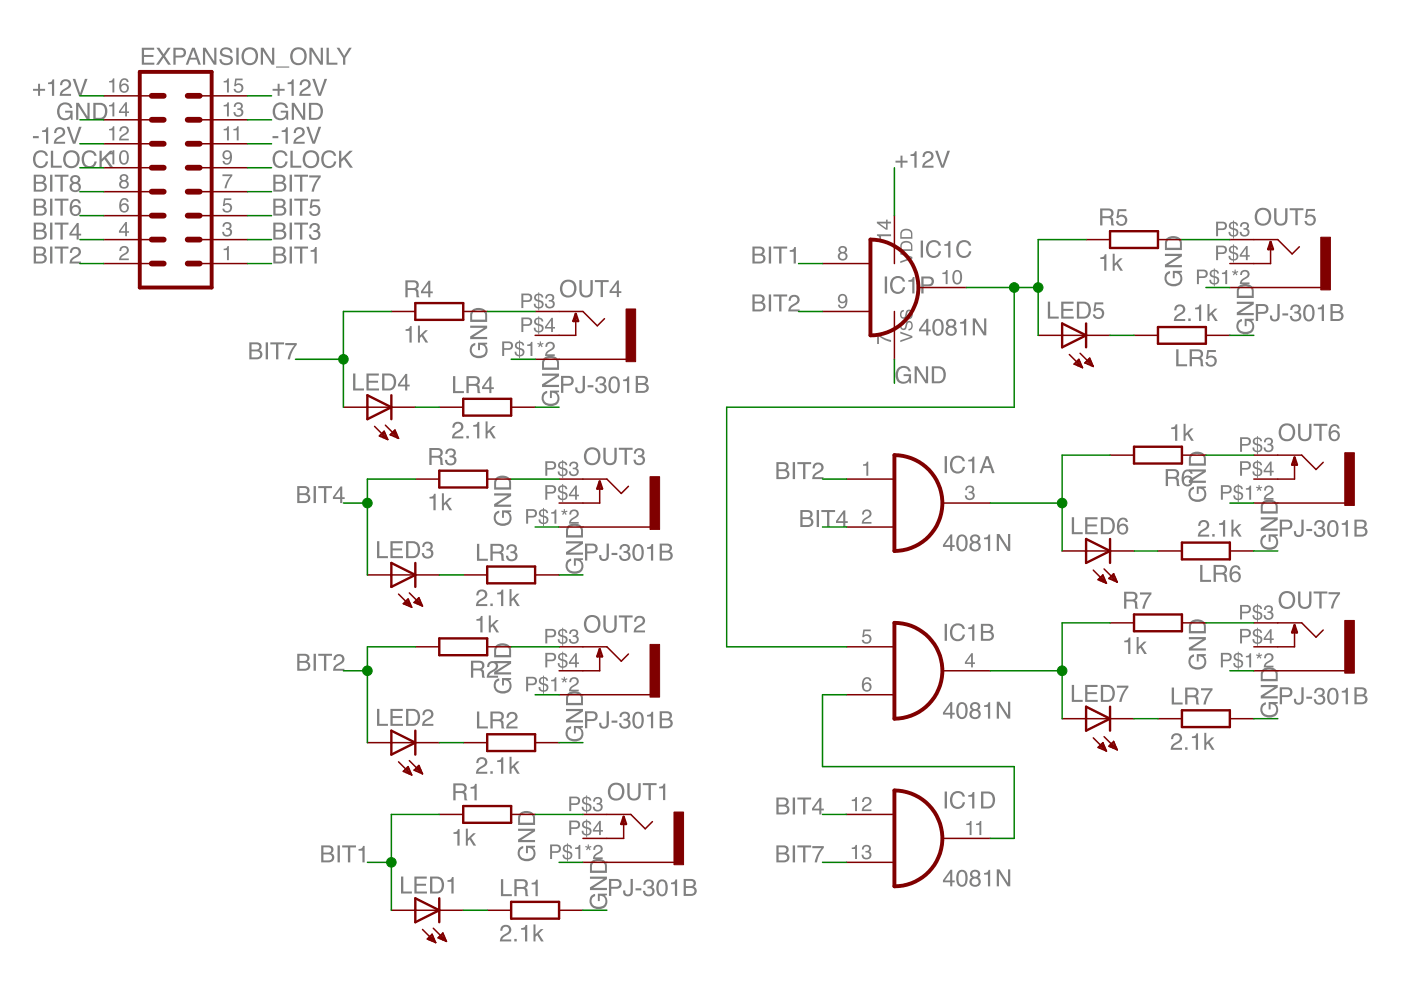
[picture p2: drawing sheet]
<svg xmlns="http://www.w3.org/2000/svg" width="297mm" height="210mm" viewBox="0 0 297 210" stroke-linecap="round" stroke-linejoin="round" font-family="sans-serif">
<g fill="#808080">
<path d="M129.1 186.4h1.6a1.04 1.04 0 0 1 1.1 1 1.04 1.04 0 0 1-1.1 1h-1.1v1.6h-.5zM129.6 186.8v1.2h1a.63 .63 0 0 0 .7-.6 .63 .63 0 0 0-.7-.6zM133.7 186.4h.5v2.5a1.05 1.05 0 0 1-1.1 1.2 1.05 1.05 0 0 1-1-1.3h.5a.62 .62 0 0 0 .6 .9 .62 .62 0 0 0 .5-.9zM134.7 188.3h1.3v.5h-1.3zM136.7 186.7a1.08 1.08 0 0 1 1.4-.2 1.08 1.08 0 0 1 .5 1.2l-.4 .4a1.08 1.08 0 0 1 .4 1.4 1.08 1.08 0 0 1-1.4 .5l-.4-.1-.3-.4-.2-.6h.5a.72 .72 0 0 0 1 .8 .72 .72 0 0 0 .1-1.3l-.6-.1v-.4a.62 .62 0 0 0 .8-.2 .62 .62 0 0 0-.2-.8 .62 .62 0 0 0-.8 .1l-.2 .6h-.5zM139.7 186.6a1.29 1.29 0 0 1 1.5 .2 1.29 1.29 0 0 1 .4 1.4 1.47 1.47 0 0 1-1.5 1.8 2.16 2.16 0 0 1-.8-2.8zM140 187a2.34 2.34 0 0 0 .1 2.6 .79 .79 0 0 0 1-1 1.37 1.37 0 0 0-.7-1.8zM142.3 187.1l.6-.1 .3-.5h.4v3.5h-.5v-2.5h-.8zM145.4 186.8v1.1h.9a.58 .58 0 0 0 .8-.6 .58 .58 0 0 0-.8-.5zM145.4 188.3v1.2h1.1a.65 .65 0 0 0 .7-.6 .65 .65 0 0 0-.8-.6zM144.9 186.4h1.6a.89 .89 0 0 1 1 .5 .89 .89 0 0 1-.4 1.1 1.02 1.02 0 0 1 .6 1.3 1.02 1.02 0 0 1-1.2 .7h-1.6z" fill-rule="evenodd"/>
<path d="M96.1 176.5l.7-.2 .3-.5h.3v3.5h-.4v-2.5h-.9zM98.8 175.7h.4v2.1l1.1-1.1h.6l-1 .9 1 1.7h-.5l-.8-1.3-.4 .3v1h-.4z" fill-rule="evenodd"/>
<path d="M106.4 196.4a1.15 1.15 0 0 1 1.9 .2 1.15 1.15 0 0 1-.8 1.7l-.7 .4-.3 .5h1.9v.4h-2.4a1.9 1.9 0 0 1 1.5-1.8 .72 .72 0 0 0 .4-.9 .72 .72 0 0 0-.9-.4 .72 .72 0 0 0-.5 .8h-.4zM109 199.1h.6v.5h-.6zM110.5 196.8l.7-.2 .2-.5h.4v3.5h-.5v-2.5h-.8zM113.1 196h.4v2.1l1.2-1.1h.5l-1 1 1.1 1.6h-.6l-.8-1.3-.4 .3v1h-.4z" fill-rule="evenodd"/>
<path d="M196.4 68.3l-1.2 1.6h1.2zM196.4 67.6h.4v2.3h.5v.4h-.5v.8h-.4v-.8h-1.6v-.5zM198.2 67.8a1.29 1.29 0 0 1 1.5 .1 1.29 1.29 0 0 1 .4 1.5 1.47 1.47 0 0 1-1.5 1.8 2.16 2.16 0 0 1-.8-2.8zM198.5 68.2a2.34 2.34 0 0 0 .1 2.5 .79 .79 0 0 0 1-1 1.37 1.37 0 0 0-.7-1.7zM201 68.6a.6 .6 0 0 0 1.2 0 .6 .6 0 0 0-1.2 0zM200.9 70.2a.75 .75 0 0 0 1.5 0 .75 .75 0 0 0-1.5 0zM200.9 67.9a1.03 1.03 0 0 1 1.3-.2 1.03 1.03 0 0 1 .4 1.3l-.3 .2a1.11 1.11 0 0 1 .4 1.6 1.11 1.11 0 0 1-1.6 .3 1 1 0 0 1-.7-.9 1 1 0 0 1 .7-1 .8 .8 0 0 1-.2-1.3zM203.6 68.3l.6-.2 .3-.5h.4v3.5h-.5v-2.5h-.8zM206.3 67.5h.5l1.8 2.9v-2.9h.5v3.6h-.5l-1.9-2.9v2.9h-.4z" fill-rule="evenodd"/>
<path d="M124 150.8h1.7a1.04 1.04 0 0 1 1 1 1.04 1.04 0 0 1-1 1.1h-1.2v1.5h-.5zM124.5 151.2v1.3h1a.63 .63 0 0 0 .7-.7 .63 .63 0 0 0-.7-.6zM128.6 150.8h.5v2.5a1.05 1.05 0 0 1-1.1 1.2 1.05 1.05 0 0 1-1-1.3h.5a.62 .62 0 0 0 .6 .9 .62 .62 0 0 0 .5-.9zM129.7 152.8h1.2v.4h-1.2zM131.7 151.2a1.08 1.08 0 0 1 1.3-.2 1.08 1.08 0 0 1 .5 1.2l-.4 .3a1.08 1.08 0 0 1 .5 1.5 1.08 1.08 0 0 1-1.5 .5l-.4-.2-.3-.4-.2-.6h.5a.72 .72 0 0 0 1 .8 .72 .72 0 0 0 .1-1.3h-.6v-.4a.62 .62 0 0 0 .8-.2 .62 .62 0 0 0-.1-.9 .62 .62 0 0 0-.9 .1l-.2 .6h-.5zM134.6 151.1a1.29 1.29 0 0 1 1.5 .1 1.29 1.29 0 0 1 .4 1.4 1.47 1.47 0 0 1-1.5 1.9 2.16 2.16 0 0 1-.8-2.8zM134.9 151.5a2.34 2.34 0 0 0 .1 2.5 .79 .79 0 0 0 1-1 1.37 1.37 0 0 0-.7-1.7zM137.2 151.6l.7-.2 .2-.5h.4v3.5h-.5v-2.5h-.8zM140.3 151.2v1.1h.9a.58 .58 0 0 0 .8-.5 .58 .58 0 0 0-.8-.6zM140.3 152.7v1.3h1.1a.65 .65 0 0 0 .8-.7 .65 .65 0 0 0-.9-.6zM139.9 150.8h1.5a.89 .89 0 0 1 1 .6 .89 .89 0 0 1-.4 1.1 1.02 1.02 0 0 1 .6 1.2 1.02 1.02 0 0 1-1.2 .7h-1.5z" fill-rule="evenodd"/>
<path d="M101 131.3l.7-.2 .3-.5h.3v3.5h-.5v-2.5h-.8zM103.6 130.5h.5v2.1l1.1-1.1h.6l-1 .9 1 1.7h-.6l-.8-1.3-.3 .3v1h-.5z" fill-rule="evenodd"/>
<path d="M101.3 160.8a1.15 1.15 0 0 1 1.9 .2 1.15 1.15 0 0 1-.8 1.7l-.7 .5-.3 .4h1.9v.5h-2.4a1.9 1.9 0 0 1 1.5-1.8 .72 .72 0 0 0 .4-.9 .72 .72 0 0 0-.9-.5 .72 .72 0 0 0-.5 .9h-.4zM104 163.5h.5v.6h-.5zM105.4 161.2l.7-.1 .3-.5h.3v3.5h-.5v-2.5h-.8zM108 160.5h.5v2l1.1-1.1h.6l-1.1 1 1.1 1.7h-.6l-.8-1.4-.3 .4v1h-.5z" fill-rule="evenodd"/>
<path d="M124 115.3h1.7a1.04 1.04 0 0 1 1 1 1.04 1.04 0 0 1-1 1h-1.2v1.6h-.5zM124.5 115.7v1.2h1a.63 .63 0 0 0 .7-.6 .63 .63 0 0 0-.7-.6zM128.6 115.3h.5v2.5a1.05 1.05 0 0 1-1.1 1.1 1.05 1.05 0 0 1-1-1.2h.5a.62 .62 0 0 0 .6 .9 .62 .62 0 0 0 .5-.9zM129.7 117.2h1.2v.5h-1.2zM131.7 115.6a1.08 1.08 0 0 1 1.3-.2 1.08 1.08 0 0 1 .5 1.2l-.4 .4a1.08 1.08 0 0 1 .5 1.4 1.08 1.08 0 0 1-1.5 .5l-.4-.1-.3-.4-.2-.6h.5a.72 .72 0 0 0 1 .7 .72 .72 0 0 0 .1-1.2l-.6-.1v-.4a.62 .62 0 0 0 .8-.2 .62 .62 0 0 0-.1-.8 .62 .62 0 0 0-.9 .1l-.2 .6h-.5zM134.6 115.5a1.29 1.29 0 0 1 1.5 .2 1.29 1.29 0 0 1 .4 1.4 1.47 1.47 0 0 1-1.5 1.8 2.16 2.16 0 0 1-.8-2.8zM134.9 115.9a2.34 2.34 0 0 0 .1 2.6 .79 .79 0 0 0 1-1 1.37 1.37 0 0 0-.7-1.8zM137.2 116l.7-.1 .2-.5h.4v3.5h-.5v-2.5h-.8zM140.3 115.7v1.1h.9a.58 .58 0 0 0 .8-.6 .58 .58 0 0 0-.8-.5zM140.3 117.2v1.2h1.1a.65 .65 0 0 0 .8-.7 .65 .65 0 0 0-.9-.5zM139.9 115.3h1.5a.89 .89 0 0 1 1 .5 .89 .89 0 0 1-.4 1.1 1.02 1.02 0 0 1 .6 1.3 1.02 1.02 0 0 1-1.2 .7h-1.5z" fill-rule="evenodd"/>
<path d="M91.1 105.4l.6-.2 .3-.5h.4v3.5h-.5v-2.5h-.8zM93.7 104.6h.4v2.1l1.1-1.1h.6l-1 .9 1.1 1.7h-.6l-.8-1.3-.4 .3v1h-.4z" fill-rule="evenodd"/>
<path d="M101.3 125.3a1.15 1.15 0 0 1 1.9 .2 1.15 1.15 0 0 1-.8 1.7l-.7 .4-.3 .5h1.9v.4h-2.4a1.9 1.9 0 0 1 1.5-1.8 .72 .72 0 0 0 .4-.9 .72 .72 0 0 0-.9-.4 .72 .72 0 0 0-.5 .8h-.4zM104 128h.5v.5h-.5zM105.4 125.7l.7-.2 .3-.5h.3v3.5h-.5v-2.5h-.8zM108 124.9h.5v2.1l1.1-1.1h.6l-1.1 1 1.1 1.6h-.6l-.8-1.3-.3 .3v1h-.5z" fill-rule="evenodd"/>
<path d="M119 79.7h1.6a1.04 1.04 0 0 1 1 1 1.04 1.04 0 0 1-1 1.1h-1.2v1.5h-.4zM119.4 80.1v1.3h1a.63 .63 0 0 0 .7-.7 .63 .63 0 0 0-.7-.6zM123.5 79.7h.5v2.5a1.05 1.05 0 0 1-1.1 1.2 1.05 1.05 0 0 1-.9-1.3h.4a.62 .62 0 0 0 .6 .9 .62 .62 0 0 0 .5-.9zM124.6 81.7h1.2v.4h-1.2zM126.6 80.1a1.08 1.08 0 0 1 1.3-.2 1.08 1.08 0 0 1 .5 1.2l-.4 .3a1.08 1.08 0 0 1 .5 1.5 1.08 1.08 0 0 1-1.4 .5l-.5-.2-.3-.4-.1-.6h.4a.72 .72 0 0 0 1 .8 .72 .72 0 0 0 .2-1.3h-.7v-.4a.62 .62 0 0 0 .8-.2 .62 .62 0 0 0-.1-.9 .62 .62 0 0 0-.9 .1l-.2 .6h-.4zM129.6 80a1.29 1.29 0 0 1 1.4 .1 1.29 1.29 0 0 1 .4 1.4 1.47 1.47 0 0 1-1.5 1.9 2.16 2.16 0 0 1-.8-2.8zM129.8 80.4a2.34 2.34 0 0 0 .1 2.5 .79 .79 0 0 0 1-1 1.37 1.37 0 0 0-.7-1.7zM132.1 80.5l.7-.2 .3-.5h.3v3.5h-.5v-2.5h-.8zM135.3 80.1v1.1h.9a.58 .58 0 0 0 .7-.5 .58 .58 0 0 0-.8-.6zM135.3 81.6v1.3h1a.65 .65 0 0 0 .8-.7 .65 .65 0 0 0-.9-.6zM134.8 79.7h1.5a.89 .89 0 0 1 1 .6 .89 .89 0 0 1-.4 1.1 1.02 1.02 0 0 1 .6 1.2 1.02 1.02 0 0 1-1.2 .7h-1.5z" fill-rule="evenodd"/>
<path d="M86 69.8l.7-.1 .2-.6h.4v3.5h-.5v-2.5h-.8zM88.6 69h.4v2.1l1.2-1.1h.5l-1 1 1.1 1.6h-.6l-.8-1.3-.4 .3v1h-.4z" fill-rule="evenodd"/>
<path d="M96.2 89.7a1.15 1.15 0 0 1 1.9 .2 1.15 1.15 0 0 1-.8 1.7l-.7 .5-.3 .4h1.9v.4h-2.4a1.9 1.9 0 0 1 1.5-1.7 .72 .72 0 0 0 .4-.9 .72 .72 0 0 0-.9-.5 .72 .72 0 0 0-.4 .9h-.5zM98.9 92.4h.5v.5h-.5zM100.3 90.1l.7-.1 .3-.5h.3v3.4h-.4v-2.4h-.9zM103 89.4h.4v2l1.1-1.1h.6l-1 1 1 1.6h-.5l-.9-1.3-.3 .4v.9h-.4z" fill-rule="evenodd"/>
<path d="M266.3 64.5h1.6a1.04 1.04 0 0 1 1 1 1.04 1.04 0 0 1-1 1h-1.2v1.6h-.4zM266.7 64.9v1.2h1a.63 .63 0 0 0 .7-.6 .63 .63 0 0 0-.7-.6zM270.8 64.5h.5v2.5a1.05 1.05 0 0 1-1.1 1.2 1.05 1.05 0 0 1-.9-1.3h.4a.62 .62 0 0 0 .6 .9 .62 .62 0 0 0 .5-.9zM271.9 66.4h1.2v.5h-1.2zM273.9 64.8a1.08 1.08 0 0 1 1.3-.2 1.08 1.08 0 0 1 .5 1.3l-.4 .3a1.08 1.08 0 0 1 .5 1.4 1.08 1.08 0 0 1-1.4 .5l-.5-.1-.3-.4-.1-.6h.4a.72 .72 0 0 0 1 .8 .72 .72 0 0 0 .2-1.3l-.7-.1v-.3a.62 .62 0 0 0 .8-.3 .62 .62 0 0 0-.1-.8 .62 .62 0 0 0-.9 .1l-.2 .6h-.4zM276.9 64.8a1.29 1.29 0 0 1 1.4 .1 1.29 1.29 0 0 1 .4 1.4 1.47 1.47 0 0 1-1.5 1.8 2.16 2.16 0 0 1-.8-2.7zM277.1 65.1a2.34 2.34 0 0 0 .1 2.6 .79 .79 0 0 0 1-1 1.37 1.37 0 0 0-.7-1.7zM279.4 65.2l.7-.1 .3-.5h.3v3.5h-.5v-2.5h-.8zM282.6 64.9v1.1h.9a.58 .58 0 0 0 .7-.6 .58 .58 0 0 0-.8-.5zM282.6 66.4v1.2h1a.65 .65 0 0 0 .8-.6 .65 .65 0 0 0-.9-.6zM282.1 64.5h1.5a.89 .89 0 0 1 1 .5 .89 .89 0 0 1-.4 1.1 1.02 1.02 0 0 1 .6 1.3 1.02 1.02 0 0 1-1.2 .7h-1.5z" fill-rule="evenodd"/>
<path d="M233.3 54.6l.7-.2 .2-.5h.4v3.5h-.5v-2.5h-.8zM235.9 53.8h.4v2.1l1.2-1.1h.5l-1 1 1.1 1.6h-.6l-.8-1.3-.4 .3v1h-.4z" fill-rule="evenodd"/>
<path d="M249.3 64.8a1.15 1.15 0 0 1 1.9 .2 1.15 1.15 0 0 1-.8 1.7l-.7 .5-.3 .4h1.9v.5h-2.4a1.9 1.9 0 0 1 1.5-1.8 .72 .72 0 0 0 .4-.9 .72 .72 0 0 0-.9-.5 .72 .72 0 0 0-.5 .9h-.4zM251.9 67.5h.6v.6h-.6zM253.4 65.2l.7-.1 .2-.5h.4v3.5h-.5v-2.5h-.8zM256 64.5h.4v2.1l1.2-1.2h.5l-1 1 1.1 1.7h-.6l-.8-1.4-.4 .4v1h-.4z" fill-rule="evenodd"/>
<path d="M201.5 114l-1.2 1.6h1.2zM201.5 113.3h.4v2.3h.5v.4h-.5v.8h-.4v-.8h-1.6v-.5zM203.3 113.5a1.29 1.29 0 0 1 1.5 .1 1.29 1.29 0 0 1 .4 1.5 1.47 1.47 0 0 1-1.6 1.8 2.16 2.16 0 0 1-.7-2.8zM203.5 113.9a2.34 2.34 0 0 0 .2 2.6 .79 .79 0 0 0 1-1 1.37 1.37 0 0 0-.7-1.8zM206.1 114.3a.6 .6 0 0 0 1.2 0 .6 .6 0 0 0-1.2 0zM206 115.9a.75 .75 0 0 0 1.5 0 .75 .75 0 0 0-1.5 0zM205.9 113.6a1.03 1.03 0 0 1 1.4-.2 1.03 1.03 0 0 1 .4 1.3l-.3 .2a1.11 1.11 0 0 1 .3 1.6 1.11 1.11 0 0 1-1.6 .3 1 1 0 0 1-.6-.9 1 1 0 0 1 .6-.9 .8 .8 0 0 1-.2-1.4zM208.6 114l.7-.2 .3-.5h.3v3.5h-.4v-2.5h-.9zM211.3 113.2h.6l1.8 2.9v-2.9h.5v3.6h-.6l-1.8-2.9v2.9h-.5z" fill-rule="evenodd"/>
<path d="M271.3 110.2h1.7a1.04 1.04 0 0 1 1 1 1.04 1.04 0 0 1-1 1.1h-1.2v1.5h-.5zM271.8 110.6v1.2h1a.63 .63 0 0 0 .7-.6 .63 .63 0 0 0-.7-.6zM275.9 110.2h.5v2.5a1.05 1.05 0 0 1-1.1 1.2 1.05 1.05 0 0 1-1-1.3h.5a.62 .62 0 0 0 .6 .9 .62 .62 0 0 0 .5-.9zM277 112.1h1.2v.5h-1.2zM279 110.5a1.08 1.08 0 0 1 1.3-.2 1.08 1.08 0 0 1 .5 1.3l-.4 .3a1.08 1.08 0 0 1 .5 1.4 1.08 1.08 0 0 1-1.5 .5l-.4-.1-.3-.4-.2-.6h.5a.72 .72 0 0 0 1 .8 .72 .72 0 0 0 .1-1.3h-.6v-.4a.62 .62 0 0 0 .8-.3 .62 .62 0 0 0-.1-.8 .62 .62 0 0 0-.9 .1l-.2 .6h-.5zM281.9 110.5a1.29 1.29 0 0 1 1.5 .1 1.29 1.29 0 0 1 .4 1.4 1.47 1.47 0 0 1-1.5 1.8 2.16 2.16 0 0 1-.8-2.7zM282.2 110.8a2.34 2.34 0 0 0 .1 2.6 .79 .79 0 0 0 1-1 1.37 1.37 0 0 0-.7-1.7zM284.5 110.9l.7-.1 .2-.5h.4v3.5h-.5v-2.5h-.8zM287.6 110.6v1.1h.9a.58 .58 0 0 0 .8-.6 .58 .58 0 0 0-.8-.5zM287.6 112.1v1.3h1.1a.65 .65 0 0 0 .8-.7 .65 .65 0 0 0-.9-.6zM287.2 110.2h1.5a.89 .89 0 0 1 1 .6 .89 .89 0 0 1-.4 1 1.02 1.02 0 0 1 .6 1.3 1.02 1.02 0 0 1-1.2 .7h-1.5z" fill-rule="evenodd"/>
<path d="M248.3 90.6l.7-.1 .3-.5h.3v3.5h-.5v-2.5h-.8zM250.9 89.9h.5v2l1.1-1.1h.6l-1 1 1 1.7h-.6l-.8-1.4-.3 .4v1h-.5z" fill-rule="evenodd"/>
<path d="M254.4 110.5a1.15 1.15 0 0 1 1.8 .2 1.15 1.15 0 0 1-.7 1.7l-.7 .5-.4 .5h2v.4h-2.4a1.9 1.9 0 0 1 1.4-1.8 .72 .72 0 0 0 .5-.9 .72 .72 0 0 0-.9-.5 .72 .72 0 0 0-.5 .9h-.5zM257 113.2h.5v.6h-.5zM258.5 111l.6-.2 .3-.5h.4v3.5h-.5v-2.5h-.8zM261.1 110.2h.4v2.1l1.1-1.2h.6l-1 1 1.1 1.7h-.6l-.8-1.4-.4 .4v1h-.4z" fill-rule="evenodd"/>
<path d="M201.5 149.5l-1.2 1.6h1.2zM201.5 148.9h.4v2.2h.5v.4h-.5v.9h-.4v-.9h-1.6v-.4zM203.3 149.1a1.29 1.29 0 0 1 1.5 .1 1.29 1.29 0 0 1 .4 1.4 1.47 1.47 0 0 1-1.6 1.8 2.16 2.16 0 0 1-.7-2.7zM203.5 149.4a2.34 2.34 0 0 0 .2 2.6 .79 .79 0 0 0 1-1 1.37 1.37 0 0 0-.7-1.7zM206.1 149.8a.6 .6 0 0 0 1.2 0 .6 .6 0 0 0-1.2 0zM206 151.4a.75 .75 0 0 0 1.5 0 .75 .75 0 0 0-1.5 0zM205.9 149.1a1.03 1.03 0 0 1 1.4-.2 1.03 1.03 0 0 1 .4 1.4l-.3 .2a1.11 1.11 0 0 1 .3 1.6 1.11 1.11 0 0 1-1.6 .2 1 1 0 0 1-.6-.9 1 1 0 0 1 .6-.9 .8 .8 0 0 1-.2-1.4zM208.6 149.5l.7-.1 .3-.5h.3v3.5h-.4v-2.5h-.9zM211.3 148.8h.6l1.8 2.9v-2.9h.5v3.6h-.6l-1.8-2.9v2.9h-.5z" fill-rule="evenodd"/>
<path d="M271.3 145.7h1.7a1.04 1.04 0 0 1 1 1.1 1.04 1.04 0 0 1-1 1h-1.2v1.5h-.5zM271.8 146.1v1.3h1a.63 .63 0 0 0 .7-.6 .63 .63 0 0 0-.7-.7zM275.9 145.7h.5v2.6a1.05 1.05 0 0 1-1.1 1.1 1.05 1.05 0 0 1-1-1.2h.5a.62 .62 0 0 0 .6 .8 .62 .62 0 0 0 .5-.9zM277 147.7h1.2v.5h-1.2zM279 146.1a1.08 1.08 0 0 1 1.3-.2 1.08 1.08 0 0 1 .5 1.2l-.4 .4a1.08 1.08 0 0 1 .5 1.4 1.08 1.08 0 0 1-1.5 .5l-.4-.2-.3-.4-.2-.6h.5a.72 .72 0 0 0 1 .8 .72 .72 0 0 0 .1-1.2l-.6-.1v-.4a.62 .62 0 0 0 .8-.2 .62 .62 0 0 0-.1-.8 .62 .62 0 0 0-.9 0l-.2 .7h-.5zM281.9 146a1.29 1.29 0 0 1 1.5 .1 1.29 1.29 0 0 1 .4 1.5 1.47 1.47 0 0 1-1.5 1.8 2.16 2.16 0 0 1-.8-2.8zM282.2 146.4a2.34 2.34 0 0 0 .1 2.6 .79 .79 0 0 0 1-1 1.37 1.37 0 0 0-.7-1.8zM284.5 146.5l.7-.2 .2-.5h.4v3.5h-.5v-2.5h-.8zM287.6 146.1v1.1h.9a.58 .58 0 0 0 .8-.5 .58 .58 0 0 0-.8-.6zM287.6 147.6v1.3h1.1a.65 .65 0 0 0 .8-.7 .65 .65 0 0 0-.9-.6zM287.2 145.7h1.5a.89 .89 0 0 1 1 .6 .89 .89 0 0 1-.4 1.1 1.02 1.02 0 0 1 .6 1.2 1.02 1.02 0 0 1-1.2 .7h-1.5z" fill-rule="evenodd"/>
<path d="M238.4 135.8l.6-.1 .3-.5h.4v3.5h-.5v-2.5h-.8zM241 135.1h.4v2l1.1-1.1h.6l-1 1 1.1 1.7h-.6l-.8-1.4-.4 .4v1h-.4z" fill-rule="evenodd"/>
<path d="M248.6 155.7a1.15 1.15 0 0 1 1.9 .2 1.15 1.15 0 0 1-.8 1.7l-.7 .5-.3 .5h1.9v.4h-2.4a1.9 1.9 0 0 1 1.5-1.8 .72 .72 0 0 0 .4-.9 .72 .72 0 0 0-.9-.5 .72 .72 0 0 0-.5 .9h-.4zM251.3 158.4h.5v.6h-.5zM252.7 156.2l.7-.2 .3-.5h.3v3.5h-.5v-2.5h-.8zM255.3 155.4h.5v2.1l1.1-1.1h.6l-1.1 .9 1.1 1.7h-.6l-.8-1.3-.3 .3v1h-.5z" fill-rule="evenodd"/>
<path d="M201.5 185.1l-1.2 1.6h1.2zM201.5 184.4h.4v2.3h.5v.4h-.5v.8h-.4v-.8h-1.6v-.5zM203.3 184.6a1.29 1.29 0 0 1 1.5 .1 1.29 1.29 0 0 1 .4 1.5 1.47 1.47 0 0 1-1.6 1.8 2.16 2.16 0 0 1-.7-2.8zM203.5 185a2.34 2.34 0 0 0 .2 2.6 .79 .79 0 0 0 1-1 1.37 1.37 0 0 0-.7-1.8zM206.1 185.4a.6 .6 0 0 0 1.2 0 .6 .6 0 0 0-1.2 0zM206 187a.75 .75 0 0 0 1.5 0 .75 .75 0 0 0-1.5 0zM205.9 184.7a1.03 1.03 0 0 1 1.4-.2 1.03 1.03 0 0 1 .4 1.3l-.3 .2a1.11 1.11 0 0 1 .3 1.6 1.11 1.11 0 0 1-1.6 .3 1 1 0 0 1-.6-.9 1 1 0 0 1 .6-.9 .8 .8 0 0 1-.2-1.4zM208.6 185.1l.7-.2 .3-.5h.3v3.5h-.4v-2.5h-.9zM211.3 184.3h.6l1.8 2.9v-2.9h.5v3.6h-.6l-1.8-2.9v2.9h-.5z" fill-rule="evenodd"/>
<path d="M129.5 166.3a1.85 1.85 0 0 1 2.4 .1 1.85 1.85 0 0 1 .3 2.4 1.8 1.8 0 0 1-2.4 .8 1.8 1.8 0 0 1-.8-2.4zM129.7 166.8a1.49 1.49 0 0 0-.2 1.7 1.49 1.49 0 0 0 1.5 .8 1.57 1.57 0 0 0 .9-1.5 1.57 1.57 0 0 0-1-1.4l-.8 .1zM133 166h.5v2.3a.93 .93 0 0 0 .9 1 .93 .93 0 0 0 .9-1v-2.3h.5v2.1a1.44 1.44 0 0 1-1.4 1.6 1.44 1.44 0 0 1-1.4-1.6zM136.3 166h2.9v.5h-1.2v3.1h-.5v-3.1h-1.2zM139.8 166.8l.6-.1 .3-.6h.3v3.5h-.4v-2.4h-.8z" fill-rule="evenodd"/>
<path d="M116.6 179.1h1.4a.89 .89 0 0 1 .9 .8 .89 .89 0 0 1-.9 .9h-.9v1.3h-.5zM117.1 179.4v1.1h.8a.54 .54 0 0 0 .6-.6 .54 .54 0 0 0-.6-.5zM120.4 180.8v1.1a.55 .55 0 0 0 .6-.5 .55 .55 0 0 0-.6-.6zM119.8 179.6l-.1 .5 .5 .3v-1zM119.6 179.3l.6-.2v-.3h.2v.3l.7 .2 .2 .6h-.4l-.2-.4-.3-.1v1a.9 .9 0 0 1 1 .9 .9 .9 0 0 1-1 .9v.4h-.2v-.4l-.7-.2-.2-.6v-.2h.3l.2 .6 .4 .1v-1.1a.84 .84 0 0 1-.8-.5 .84 .84 0 0 1 .2-1zM121.9 179.7l.6-.1 .2-.5h.3v3h-.4v-2.1h-.7zM124.2 179.4l.4 .1v-.4h.3v.4l.4-.1 .1 .2-.5 .1 .3 .4-.2 .2-.3-.4-.2 .4-.3-.2 .3-.4-.4-.1zM126.1 179.4a.99 .99 0 0 1 1.6 .1 .99 .99 0 0 1-.7 1.5l-.6 .4-.3 .4h1.7v.3h-2.1a2.08 2.08 0 0 1 1.5-1.7 .6 .6 0 0 0-.3-1 .6 .6 0 0 0-.7 .8h-.4z" fill-rule="evenodd"/>
<path d="M120.7 168.9h1.4a.89 .89 0 0 1 .9 .9 .89 .89 0 0 1-.9 .9h-1v1.3h-.4zM121.1 169.3v1h.8a.54 .54 0 0 0 .7-.5 .54 .54 0 0 0-.7-.5zM124.5 170.7v1.1a.55 .55 0 0 0 .5-.6 .55 .55 0 0 0-.5-.5zM123.9 169.4l-.1 .5 .5 .3v-1zM123.6 169.2l.7-.3v-.3h.2v.3l.6 .3 .3 .5h-.4l-.2-.4-.3-.1v1.1a.9 .9 0 0 1 .9 .9 .9 .9 0 0 1-.9 .9v.4h-.2v-.4l-.7-.3-.3-.5v-.2h.4l.2 .5 .4 .1v-1.1a.84 .84 0 0 1-.8-.5 .84 .84 0 0 1 .1-.9zM126 169.2a.9 .9 0 0 1 1.2-.2 .9 .9 0 0 1 .3 1.2l-.2 .2a.89 .89 0 0 1 .4 1.1 .89 .89 0 0 1-1 .6 .92 .92 0 0 1-1-1h.4a.62 .62 0 0 0 .8 .6 .62 .62 0 0 0 .1-1.1h-.5v-.3a.55 .55 0 0 0 .7-.3 .55 .55 0 0 0-.3-.8 .55 .55 0 0 0-.7 .4l-.1 .4h-.3z" fill-rule="evenodd"/>
<path d="M120.7 174h1.4a.89 .89 0 0 1 .9 .9 .89 .89 0 0 1-.9 .9h-1v1.3h-.4zM121.1 174.3v1.1h.8a.54 .54 0 0 0 .7-.5 .54 .54 0 0 0-.7-.6zM124.5 175.7v1.1a.55 .55 0 0 0 .5-.5 .55 .55 0 0 0-.5-.6zM123.9 174.5l-.1 .5 .5 .3v-1zM123.6 174.3l.7-.3v-.3h.2v.3l.6 .2 .3 .6h-.4l-.2-.4-.3-.1v1a.9 .9 0 0 1 .9 .9 .9 .9 0 0 1-.9 .9v.5h-.2v-.5l-.7-.2-.3-.5v-.3h.4l.2 .6 .4 .1v-1.1a.84 .84 0 0 1-.8-.5 .84 .84 0 0 1 .1-.9zM127 174.6l-1 1.4h1zM127.1 174h.3v2h.4v.3h-.4v.8h-.4v-.8h-1.3v-.3z" fill-rule="evenodd"/>
<path d="M96.6 166.5v1.2h1.1a.62 .62 0 0 0 .8-.5 .62 .62 0 0 0-.7-.7zM96.1 166.1h1.7a.99 .99 0 0 1 1.1 .6 .99 .99 0 0 1-.4 1.2 1.3 1.3 0 0 1 .4 1.5l.2 .3h-.6l-.1-1.2-.3-.3-1.5-.1v1.6h-.5zM99.8 166.9l.6-.2 .3-.5h.4v3.5h-.5v-2.5h-.8z" fill-rule="evenodd"/>
<path d="M106.2 186.4h.5v3.2h1.8v.4h-2.3zM109.5 186.8v1.3h1.2a.62 .62 0 0 0 .7-.6 .62 .62 0 0 0-.7-.7zM109.1 186.4h1.6a.99 .99 0 0 1 1.2 .6 .99 .99 0 0 1-.5 1.2 1.3 1.3 0 0 1 .5 1.5l.1 .3h-.6l-.1-1.2-.2-.3h-1.6v1.5h-.4zM112.7 187.2l.7-.2 .3-.5h.3v3.5h-.5v-2.5h-.8z" fill-rule="evenodd"/>
<path d="M85 185.8h.5v3.2h1.8v.4h-2.3zM87.9 185.8h2.6v.5h-2.2v1.1h2v.4h-2v1.2h2.2v.4h-2.6zM91.7 186.3v2.7h.8a1.48 1.48 0 0 0 1.2-1 1.48 1.48 0 0 0-.5-1.5l-.4-.2zM91.2 185.8a3 3 0 0 1 2.4 .3 2.04 2.04 0 0 1-.5 3.3h-1.9zM94.9 186.6l.6-.1 .3-.5h.4v3.4h-.5v-2.4h-.8z" fill-rule="evenodd"/>
<path d="M30.1 10.1h2.6v.5h-2.2v1.1h2v.4h-2v1.2h2.2v.4h-2.6zM33.2 10.1h.6l.9 1.4 .9-1.4h.6l-1.2 1.8 1.2 1.8h-.6l-.9-1.5-1 1.5h-.6l1.3-1.8zM36.8 10.1h1.6a1.04 1.04 0 0 1 1 1.1 1.04 1.04 0 0 1-1 1h-1.2v1.5h-.4zM37.2 10.5v1.3h1a.63 .63 0 0 0 .7-.6 .63 .63 0 0 0-.7-.7zM41 10.7l-.6 1.5h1.1zM40.7 10.1h.6l1.3 3.6h-.5l-.4-1.1h-1.4l-.4 1.1h-.5zM43 10.1h.6l1.8 2.9v-2.9h.5v3.6h-.6l-1.8-2.9v2.9h-.5zM47 10.3a1.39 1.39 0 0 1 2.3 .9h-.5a.86 .86 0 0 0-.8-.8 .86 .86 0 0 0-.9 .8l.4 .3a2.18 2.18 0 0 1 1.8 .9 1.41 1.41 0 0 1-.7 1.3 1.41 1.41 0 0 1-1.5-.1l-.4-.3-.2-.5v-.2h.5a1.01 1.01 0 0 0 .8 .8 1.01 1.01 0 0 0 1.1-.6v-.2a2.42 2.42 0 0 0-1.8-.7l-.1-.1a.96 .96 0 0 1 0-1.5zM50.1 10.1h.5v3.6h-.5zM51.8 10.4a1.85 1.85 0 0 1 2.4 .1 1.85 1.85 0 0 1 .3 2.4 1.8 1.8 0 0 1-2.4 .7 1.8 1.8 0 0 1-.8-2.3zM52.1 10.8a1.49 1.49 0 0 0-.3 1.7 1.49 1.49 0 0 0 1.5 .9 1.57 1.57 0 0 0 .9-1.5 1.57 1.57 0 0 0-1-1.4l-.7 .1zM55.3 10.1h.6l1.8 2.9v-2.9h.4v3.6h-.5l-1.8-2.9v2.9h-.5zM58.5 14.1h2.8v.2h-2.8zM62.1 10.4a1.85 1.85 0 0 1 2.5 .1 1.85 1.85 0 0 1 .2 2.4 1.8 1.8 0 0 1-2.4 .7 1.8 1.8 0 0 1-.8-2.3zM62.4 10.8a1.49 1.49 0 0 0-.3 1.7 1.49 1.49 0 0 0 1.5 .9 1.57 1.57 0 0 0 .9-1.5 1.57 1.57 0 0 0-.9-1.4l-.8 .1zM65.6 10.1h.6l1.8 2.9v-2.9h.5v3.6h-.6l-1.8-2.9v2.9h-.5zM69.2 10.1h.5v3.2h1.8v.4h-2.3zM71.4 10.1h.5l1.1 1.7 1-1.7h.6l-1.4 2.2v1.4h-.5v-1.4z" fill-rule="evenodd"/>
<path d="M47.4 52.7l.6-.1 .2-.4h.3v3h-.4v-2.2h-.7z" fill-rule="evenodd"/>
<path d="M47.5 47.3a.9 .9 0 0 1 1.2-.2 .9 .9 0 0 1 .2 1.2l-.2 .2a.89 .89 0 0 1 .5 1.1 .89 .89 0 0 1-1.1 .6 .92 .92 0 0 1-1-1h.4a.62 .62 0 0 0 .9 .6 .62 .62 0 0 0 .1-1.1h-.6v-.3a.55 .55 0 0 0 .8-.3 .55 .55 0 0 0-.3-.7 .55 .55 0 0 0-.8 .3v.4h-.4z" fill-rule="evenodd"/>
<path d="M47.5 42h1.5v.4h-1.2l-.2 .8a1.05 1.05 0 0 1 1.4 .3 1.05 1.05 0 0 1-.1 1.4 1.05 1.05 0 0 1-1.4 0l-.4-.7h.4a.66 .66 0 0 0 1 .4 .66 .66 0 0 0 .1-1.1 .66 .66 0 0 0-1 .2h-.3z" fill-rule="evenodd"/>
<path d="M25.6 52.4a.99 .99 0 0 1 1.6 .2 .99 .99 0 0 1-.7 1.4l-.6 .4-.2 .4h1.6v.4h-2.1a2.08 2.08 0 0 1 1.5-1.7 .6 .6 0 0 0-.3-1 .6 .6 0 0 0-.7 .7h-.4z" fill-rule="evenodd"/>
<path d="M26.5 47.7l-.9 1.3h.9zM26.6 47.1h.3v1.9h.5v.3h-.5v.8h-.4v-.8h-1.3v-.3z" fill-rule="evenodd"/>
<path d="M25.8 42.2a.88 .88 0 0 1 .9-.2 .88 .88 0 0 1 .6 .8h-.4a.62 .62 0 0 0-.8-.5 .62 .62 0 0 0-.4 .8v.3a1.01 1.01 0 0 1 1.4 .1 1.01 1.01 0 0 1-.1 1.4 1.01 1.01 0 0 1-1.4-.1 2.3 2.3 0 0 1 .2-2.6zM25.7 44.1a.65 .65 0 0 0 1.3 0 .65 .65 0 0 0-1.3 0z" fill-rule="evenodd"/>
<path d="M47.2 37h2.1v.3l-1 1.5-.3 1.1h-.4l.2-.7 1-1.8h-1.6z" fill-rule="evenodd"/>
<path d="M47.4 32.1a1.08 1.08 0 0 1 1.3-.1 1.08 1.08 0 0 1 .5 1.2 1.23 1.23 0 0 1-.4 1.4 1.23 1.23 0 0 1-1.4 .1l-.2-.6h.4a.6 .6 0 0 0 .7 .5 .6 .6 0 0 0 .4-.7l.1-.4a.97 .97 0 0 1-1.4 .1 .97 .97 0 0 1 0-1.5zM47.5 32.8a.65 .65 0 0 0 1.3 0 .65 .65 0 0 0-1.3 0z" fill-rule="evenodd"/>
<path d="M25.7 37.7a.55 .55 0 0 0 1.1 0 .55 .55 0 0 0-1.1 0zM25.7 39.1a.61 .61 0 0 0 1.2 0 .61 .61 0 0 0-1.2 0zM25.6 37.2a.87 .87 0 0 1 1.2-.2 .87 .87 0 0 1 .2 1.2l-.2 .1a.95 .95 0 0 1 .3 1.4 .95 .95 0 0 1-1.3 .2 .86 .86 0 0 1-.6-.8 .86 .86 0 0 1 .6-.8 .69 .69 0 0 1-.2-1.1z" fill-rule="evenodd"/>
<path d="M23.1 32.4l.6-.1 .2-.4h.3v2.9h-.4v-2.1h-.7zM25.7 32a1.11 1.11 0 0 1 1.3 .1 1.11 1.11 0 0 1 .3 1.2 1.13 1.13 0 0 1-.3 1.3 1.13 1.13 0 0 1-1.4 .1 2.29 2.29 0 0 1 .1-2.7zM25.9 32.3a2 2 0 0 0 .1 2.2 .82 .82 0 0 0 .9-1.1v-.6a.55 .55 0 0 0-.4-.6 .55 .55 0 0 0-.6 .1z" fill-rule="evenodd"/>
<path d="M47.4 27.4l.6-.2 .2-.4h.3v3h-.4v-2.2h-.7zM49.5 27.4l.6-.2 .2-.4h.3v3h-.4v-2.2h-.7z" fill-rule="evenodd"/>
<path d="M47.4 22.3l.6-.2 .2-.4h.3v3h-.4v-2.1h-.7zM49.8 21.9a.9 .9 0 0 1 1.3-.2 .9 .9 0 0 1 .2 1.2l-.2 .2a.89 .89 0 0 1 .5 1.1 .89 .89 0 0 1-1.1 .6 .92 .92 0 0 1-1-1h.4a.62 .62 0 0 0 .8 .6 .62 .62 0 0 0 .2-1l-.6-.1v-.3a.55 .55 0 0 0 .8-.3 .55 .55 0 0 0-.3-.7 .55 .55 0 0 0-.8 .3l-.1 .4h-.3z" fill-rule="evenodd"/>
<path d="M47.4 17.2l.6-.1 .2-.5h.3v3h-.4v-2.1h-.7zM49.9 16.7h1.5v.3h-1.2l-.2 .9a1.05 1.05 0 0 1 1.4 .2 1.05 1.05 0 0 1-.1 1.4 1.05 1.05 0 0 1-1.4 0l-.4-.7h.4a.66 .66 0 0 0 1 .4 .66 .66 0 0 0 .1-1.1 .66 .66 0 0 0-1 .2h-.4z" fill-rule="evenodd"/>
<path d="M23.1 27.4l.6-.2 .2-.4h.3v3h-.4v-2.2h-.7zM25.6 27a.99 .99 0 0 1 1.6 .2 .99 .99 0 0 1-.7 1.4l-.6 .4-.2 .4h1.6v.4h-2.1a2.08 2.08 0 0 1 1.5-1.7 .6 .6 0 0 0-.3-1 .6 .6 0 0 0-.7 .7h-.4z" fill-rule="evenodd"/>
<path d="M23.1 22.3l.6-.2 .2-.4h.3v3h-.4v-2.1h-.7zM26.5 22.3l-.9 1.3h.9zM26.6 21.7h.3v1.9h.5v.4h-.5v.7h-.4v-.7h-1.3v-.4z" fill-rule="evenodd"/>
<path d="M23.1 17.2l.6-.1 .2-.5h.3v3h-.4v-2.1h-.7zM25.8 16.8a.88 .88 0 0 1 .9-.2 .88 .88 0 0 1 .6 .8h-.4a.62 .62 0 0 0-.8-.5 .62 .62 0 0 0-.4 .8v.4a1.01 1.01 0 0 1 1.4 0 1.01 1.01 0 0 1-.1 1.4 1.01 1.01 0 0 1-1.4-.1 2.3 2.3 0 0 1 .2-2.6zM25.7 18.7a.65 .65 0 0 0 1.3 0 .65 .65 0 0 0-1.3 0z" fill-rule="evenodd"/>
<path d="M195.2 51h.5v3.6h-.5zM196.7 51.5a1.57 1.57 0 0 1 1.6-.6 1.57 1.57 0 0 1 1.2 1.2h-.5a1.16 1.16 0 0 0-1.5-.7 1.16 1.16 0 0 0-.7 1.4 1.13 1.13 0 0 0 .9 1.4 1.13 1.13 0 0 0 1.3-.9h.5a1.62 1.62 0 0 1-1.8 1.4 1.62 1.62 0 0 1-1.4-1.9l.1-.8zM200.2 51.8l.7-.2 .3-.5h.3v3.5h-.5v-2.5h-.8zM203.2 51.5a1.57 1.57 0 0 1 1.5-.6 1.57 1.57 0 0 1 1.2 1.2h-.5a1.16 1.16 0 0 0-1.4-.7 1.16 1.16 0 0 0-.8 1.4 1.13 1.13 0 0 0 .9 1.4 1.13 1.13 0 0 0 1.4-.9h.4a1.62 1.62 0 0 1-1.8 1.4 1.62 1.62 0 0 1-1.4-1.9l.1-.8z" fill-rule="evenodd"/>
<path d="M178.1 53a.51 .51 0 0 0 1 0 .51 .51 0 0 0-1 0zM178 54.4a.65 .65 0 0 0 1.3 0 .65 .65 0 0 0-1.3 0zM178 52.4a.87 .87 0 0 1 1.2-.2 .87 .87 0 0 1 .1 1.3l-.1 .1a.95 .95 0 0 1 .3 1.3 .95 .95 0 0 1-1.4 .2 .86 .86 0 0 1-.5-.7 .86 .86 0 0 1 .5-.8 .69 .69 0 0 1-.1-1.2z" fill-rule="evenodd"/>
<path d="M177.9 62.6a1.08 1.08 0 0 1 1.3-.1 1.08 1.08 0 0 1 .5 1.2 1.23 1.23 0 0 1-.4 1.4 1.23 1.23 0 0 1-1.4 .1l-.2-.6h.4a.6 .6 0 0 0 .7 .5 .6 .6 0 0 0 .4-.7l.1-.5a.97 .97 0 0 1-1.4 .1 .97 .97 0 0 1 0-1.4zM178 63.3a.65 .65 0 0 0 1.3 0 .65 .65 0 0 0-1.3 0z" fill-rule="evenodd"/>
<path d="M199.8 57.8l.6-.1 .2-.5h.3v3h-.4v-2.1h-.7zM202.4 57.4a1.11 1.11 0 0 1 1.2 .1 1.11 1.11 0 0 1 .4 1.2 1.13 1.13 0 0 1-.4 1.3 1.13 1.13 0 0 1-1.3 .1 2.29 2.29 0 0 1 .1-2.7zM202.6 57.7a2 2 0 0 0 .1 2.2 .82 .82 0 0 0 .9-1.2l-.1-.6a.55 .55 0 0 0-.3-.5 .55 .55 0 0 0-.6 .1z" fill-rule="evenodd"/>
<path d="M124.4 130.8a1.85 1.85 0 0 1 2.4 .1 1.85 1.85 0 0 1 .3 2.4 1.8 1.8 0 0 1-2.4 .7 1.8 1.8 0 0 1-.8-2.4zM124.7 131.2a1.49 1.49 0 0 0-.3 1.7 1.49 1.49 0 0 0 1.5 .8 1.57 1.57 0 0 0 .9-1.4 1.57 1.57 0 0 0-1-1.5l-.7 .1zM127.9 130.5h.5v2.2a.93 .93 0 0 0 .9 1.1 .93 .93 0 0 0 1-1.1v-2.2h.5v2a1.44 1.44 0 0 1-1.5 1.7 1.44 1.44 0 0 1-1.4-1.7zM131.2 130.5h2.9v.4h-1.2v3.2h-.5v-3.2h-1.2zM134.8 130.9a1.15 1.15 0 0 1 1.8 .2 1.15 1.15 0 0 1-.7 1.7l-.8 .4-.3 .5h2v.4h-2.5a1.9 1.9 0 0 1 1.5-1.8 .72 .72 0 0 0 .4-.9 .72 .72 0 0 0-.8-.5 .72 .72 0 0 0-.5 .9h-.5z" fill-rule="evenodd"/>
<path d="M111.6 143.5h1.3a.89 .89 0 0 1 1 .9 .89 .89 0 0 1-1 .9h-.9v1.3h-.4zM112 143.9v1h.8a.54 .54 0 0 0 .6-.5 .54 .54 0 0 0-.6-.5zM115.3 145.3v1.1a.55 .55 0 0 0 .6-.6 .55 .55 0 0 0-.6-.5zM114.7 144v.5l.4 .3v-1zM114.5 143.8l.6-.3v-.3h.2v.3l.7 .3 .2 .5h-.4l-.2-.3-.3-.2v1.1a.9 .9 0 0 1 1 .9 .9 .9 0 0 1-1 .9v.4h-.2v-.4l-.7-.3-.2-.5v-.2h.4l.2 .5 .3 .2v-1.2a.84 .84 0 0 1-.8-.5 .84 .84 0 0 1 .2-.9zM116.9 144.2l.5-.2 .3-.4h.3v3h-.4v-2.1h-.7zM119.1 143.8l.4 .2v-.5h.3v.5l.4-.2 .1 .2-.4 .2 .2 .4-.2 .1-.2-.4-.3 .4-.2-.1 .3-.4-.5-.2zM121 143.8a.99 .99 0 0 1 1.6 .2 .99 .99 0 0 1-.7 1.4l-.6 .4-.2 .4h1.6v.4h-2.1a2.08 2.08 0 0 1 1.5-1.7 .6 .6 0 0 0-.3-1 .6 .6 0 0 0-.7 .7h-.4z" fill-rule="evenodd"/>
<path d="M115.6 133.3h1.4a.89 .89 0 0 1 .9 .9 .89 .89 0 0 1-.9 .9h-1v1.3h-.4zM116 133.7v1.1h.9a.54 .54 0 0 0 .6-.6 .54 .54 0 0 0-.6-.5zM119.4 135.1v1.1a.55 .55 0 0 0 .6-.5 .55 .55 0 0 0-.6-.6zM118.8 133.9l-.1 .5 .5 .3v-1zM118.5 133.6l.7-.2v-.3h.2v.3l.6 .2 .3 .6h-.4l-.2-.4-.3-.1v1a.9 .9 0 0 1 .9 .9 .9 .9 0 0 1-.9 .9v.4h-.2v-.4l-.7-.2-.2-.6v-.2h.3l.2 .6 .4 .1v-1.1a.84 .84 0 0 1-.8-.5 .84 .84 0 0 1 .1-1zM121 133.7a.9 .9 0 0 1 1.2-.2 .9 .9 0 0 1 .2 1.2l-.2 .1a.89 .89 0 0 1 .5 1.1 .89 .89 0 0 1-1.1 .6 .92 .92 0 0 1-1-1h.4a.62 .62 0 0 0 .9 .7 .62 .62 0 0 0 .1-1.1l-.6-.1v-.3a.55 .55 0 0 0 .8-.3 .55 .55 0 0 0-.3-.7 .55 .55 0 0 0-.8 .3v.4h-.4z" fill-rule="evenodd"/>
<path d="M115.6 138.4h1.4a.89 .89 0 0 1 .9 .9 .89 .89 0 0 1-.9 .9h-1v1.3h-.4zM116 138.8v1h.9a.54 .54 0 0 0 .6-.5 .54 .54 0 0 0-.6-.5zM119.4 140.2v1.1a.55 .55 0 0 0 .6-.6 .55 .55 0 0 0-.6-.5zM118.8 138.9l-.1 .5 .5 .3v-.9zM118.5 138.7l.7-.3v-.2h.2v.2l.6 .3 .3 .6h-.4l-.2-.4-.3-.1v1a.9 .9 0 0 1 .9 .9 .9 .9 0 0 1-.9 .9v.4h-.2v-.4l-.7-.3-.2-.5v-.2h.3l.2 .5 .4 .2v-1.2a.84 .84 0 0 1-.8-.5 .84 .84 0 0 1 .1-.9zM121.9 139.1l-.9 1.3h.9zM122 138.5h.3v1.9h.5v.4h-.5v.7h-.4v-.7h-1.3v-.4z" fill-rule="evenodd"/>
<path d="M100.3 140.5v1.2h1.2a.62 .62 0 0 0 .7-.5 .62 .62 0 0 0-.7-.7zM99.9 140.1h1.6a.99 .99 0 0 1 1.2 .6 .99 .99 0 0 1-.5 1.2 1.3 1.3 0 0 1 .5 1.5l.1 .3h-.6l-.1-1.2-.2-.3-1.6-.1v1.6h-.4zM103.6 140.5a1.15 1.15 0 0 1 1.9 .2 1.15 1.15 0 0 1-.8 1.7l-.7 .4-.3 .5h1.9v.4h-2.4a1.9 1.9 0 0 1 1.5-1.8 .72 .72 0 0 0 .4-.9 .72 .72 0 0 0-.9-.5 .72 .72 0 0 0-.5 .9h-.4z" fill-rule="evenodd"/>
<path d="M101.1 150.9h.5v3.1h1.8v.5h-2.3zM104.5 151.3v1.2h1.1a.62 .62 0 0 0 .7-.6 .62 .62 0 0 0-.6-.6zM104 150.9h1.6a.99 .99 0 0 1 1.2 .6 .99 .99 0 0 1-.5 1.2 1.3 1.3 0 0 1 .5 1.5l.2 .3h-.6l-.2-1.3-.2-.2-1.5-.1v1.6h-.5zM107.7 151.2a1.15 1.15 0 0 1 1.9 .2 1.15 1.15 0 0 1-.8 1.7l-.7 .5-.3 .4h1.9v.5h-2.4a1.9 1.9 0 0 1 1.5-1.8 .72 .72 0 0 0 .4-.9 .72 .72 0 0 0-.9-.5 .72 .72 0 0 0-.5 .9h-.4z" fill-rule="evenodd"/>
<path d="M79.9 150.3h.5v3.2h1.9v.4h-2.4zM82.8 150.3h2.6v.4h-2.1v1.1h1.9v.4h-1.9v1.3h2.1v.4h-2.6zM86.6 150.7v2.8h.9a1.48 1.48 0 0 0 1.1-1.1 1.48 1.48 0 0 0-.4-1.5l-.5-.2zM86.1 150.3a3 3 0 0 1 2.4 .3 2.04 2.04 0 0 1-.5 3.2l-1.9 .1zM89.9 150.7a1.15 1.15 0 0 1 1.8 .2 1.15 1.15 0 0 1-.7 1.7l-.7 .4-.3 .5h1.9v.4h-2.4a1.9 1.9 0 0 1 1.5-1.8 .72 .72 0 0 0 .4-.9 .72 .72 0 0 0-.9-.4 .72 .72 0 0 0-.5 .8h-.4z" fill-rule="evenodd"/>
<path d="M124.4 95.2a1.85 1.85 0 0 1 2.4 .1 1.85 1.85 0 0 1 .3 2.4 1.8 1.8 0 0 1-2.4 .8 1.8 1.8 0 0 1-.8-2.4zM124.7 95.7a1.49 1.49 0 0 0-.3 1.6 1.49 1.49 0 0 0 1.5 .9 1.57 1.57 0 0 0 .9-1.5 1.57 1.57 0 0 0-1-1.4l-.7 .1zM127.9 94.9h.5v2.3a.93 .93 0 0 0 .9 1 .93 .93 0 0 0 1-1v-2.3h.5v2.1a1.44 1.44 0 0 1-1.5 1.6 1.44 1.44 0 0 1-1.4-1.6zM131.2 94.9h2.9v.5h-1.2v3.1h-.5v-3.1h-1.2zM134.7 95.3a1.08 1.08 0 0 1 1.3-.2 1.08 1.08 0 0 1 .6 1.2l-.4 .4a1.08 1.08 0 0 1 .4 1.4 1.08 1.08 0 0 1-1.4 .5l-.4-.2-.4-.4-.1-.5h.5a.72 .72 0 0 0 1 .7 .72 .72 0 0 0 .1-1.2l-.6-.1v-.4a.62 .62 0 0 0 .8-.2 .62 .62 0 0 0-.2-.8 .62 .62 0 0 0-.8 .1l-.3 .6h-.4z" fill-rule="evenodd"/>
<path d="M111.6 107.9h1.3a.89 .89 0 0 1 1 .9 .89 .89 0 0 1-1 .9h-.9v1.3h-.4zM112 108.3v1.1h.8a.54 .54 0 0 0 .6-.6 .54 .54 0 0 0-.6-.5zM115.3 109.7v1.1a.55 .55 0 0 0 .6-.5 .55 .55 0 0 0-.6-.6zM114.7 108.5v.5l.4 .3v-1zM114.5 108.2l.6-.2v-.3h.2v.3l.7 .2 .2 .6h-.4l-.2-.4-.3-.1v1a.9 .9 0 0 1 1 .9 .9 .9 0 0 1-1 .9v.4h-.2v-.4l-.7-.2-.2-.6v-.2h.4l.2 .6 .3 .1v-1.1a.84 .84 0 0 1-.8-.5 .84 .84 0 0 1 .2-1zM116.9 108.6l.5-.1 .3-.5h.3v3h-.4v-2.1h-.7zM119.1 108.3l.4 .1v-.5h.3v.5l.4-.1 .1 .2-.4 .1 .2 .4-.2 .2-.2-.4-.3 .4-.2-.2 .3-.4-.5-.1zM121 108.3a.99 .99 0 0 1 1.6 .1 .99 .99 0 0 1-.7 1.5l-.6 .4-.2 .4h1.6v.3h-2.1a2.08 2.08 0 0 1 1.5-1.7 .6 .6 0 0 0-.3-1 .6 .6 0 0 0-.7 .8h-.4z" fill-rule="evenodd"/>
<path d="M115.6 97.8h1.4a.89 .89 0 0 1 .9 .9 .89 .89 0 0 1-.9 .9h-1v1.3h-.4zM116 98.1v1.1h.9a.54 .54 0 0 0 .6-.5 .54 .54 0 0 0-.6-.6zM119.4 99.5v1.2a.55 .55 0 0 0 .6-.6 .55 .55 0 0 0-.6-.6zM118.8 98.3l-.1 .5 .5 .3v-1zM118.5 98.1l.7-.3v-.3h.2v.3l.6 .3 .3 .5h-.4l-.2-.4-.3-.1v1.1a.9 .9 0 0 1 .9 .9 .9 .9 0 0 1-.9 .9v.4h-.2v-.4l-.7-.3-.2-.5v-.2h.3l.2 .5 .4 .1v-1.1a.84 .84 0 0 1-.8-.5 .84 .84 0 0 1 .1-.9zM121 98.1a.9 .9 0 0 1 1.2-.2 .9 .9 0 0 1 .2 1.2l-.2 .2a.89 .89 0 0 1 .5 1.1 .89 .89 0 0 1-1.1 .6 .92 .92 0 0 1-1-1.1h.4a.62 .62 0 0 0 .9 .7 .62 .62 0 0 0 .1-1.1h-.6v-.3a.55 .55 0 0 0 .8-.3 .55 .55 0 0 0-.3-.8 .55 .55 0 0 0-.8 .4v.4h-.4z" fill-rule="evenodd"/>
<path d="M115.6 102.9h1.4a.89 .89 0 0 1 .9 .9 .89 .89 0 0 1-.9 .8h-1v1.4h-.4zM116 103.2v1.1h.9a.54 .54 0 0 0 .6-.5 .54 .54 0 0 0-.6-.6zM119.4 104.6v1.1a.55 .55 0 0 0 .6-.5 .55 .55 0 0 0-.6-.6zM118.8 103.4l-.1 .5 .5 .3v-1zM118.5 103.2l.7-.3v-.3h.2v.3l.6 .2 .3 .6h-.4l-.2-.4-.3-.1v1a.9 .9 0 0 1 .9 .9 .9 .9 0 0 1-.9 .9v.4h-.2v-.4l-.7-.2-.2-.5v-.3h.3l.2 .6 .4 .1v-1.1a.84 .84 0 0 1-.8-.5 .84 .84 0 0 1 .1-.9zM121.9 103.5l-.9 1.4h.9zM122 102.9h.3v2h.5v.3h-.5v.8h-.4v-.8h-1.3v-.4z" fill-rule="evenodd"/>
<path d="M91.5 95.4v1.2h1.1a.62 .62 0 0 0 .8-.5 .62 .62 0 0 0-.7-.7zM91 95h1.7a.99 .99 0 0 1 1.1 .6 .99 .99 0 0 1-.4 1.2 1.3 1.3 0 0 1 .5 1.5l.1 .3h-.6l-.1-1.2-.2-.3-1.6-.1v1.6h-.5zM94.7 95.3a1.08 1.08 0 0 1 1.4-.2 1.08 1.08 0 0 1 .5 1.3l-.4 .3a1.08 1.08 0 0 1 .4 1.5 1.08 1.08 0 0 1-1.4 .5l-.4-.2-.3-.4-.2-.6h.5a.72 .72 0 0 0 1 .8 .72 .72 0 0 0 .1-1.3h-.6v-.4a.62 .62 0 0 0 .8-.3 .62 .62 0 0 0-.2-.8 .62 .62 0 0 0-.8 .1l-.2 .6h-.5z" fill-rule="evenodd"/>
<path d="M101.1 115.3h.5v3.2h1.8v.4h-2.3zM104.5 115.7v1.3h1.1a.62 .62 0 0 0 .7-.6 .62 .62 0 0 0-.6-.7zM104 115.3h1.6a.99 .99 0 0 1 1.2 .6 .99 .99 0 0 1-.5 1.2 1.3 1.3 0 0 1 .5 1.5l.2 .3h-.6l-.2-1.2-.2-.3h-1.5v1.5h-.5zM107.7 115.7a1.08 1.08 0 0 1 1.3-.2 1.08 1.08 0 0 1 .5 1.2l-.4 .3a1.08 1.08 0 0 1 .5 1.5 1.08 1.08 0 0 1-1.4 .5l-.5-.2-.3-.4-.1-.6h.4a.72 .72 0 0 0 1 .8 .72 .72 0 0 0 .2-1.3h-.7v-.4a.62 .62 0 0 0 .8-.2 .62 .62 0 0 0-.1-.9 .62 .62 0 0 0-.8 .1l-.3 .6h-.4z" fill-rule="evenodd"/>
<path d="M79.9 114.7h.5v3.2h1.9v.4h-2.4zM82.8 114.7h2.6v.5h-2.1v1.1h1.9v.4h-1.9v1.2h2.1v.4h-2.6zM86.6 115.2v2.7h.9a1.48 1.48 0 0 0 1.1-1 1.48 1.48 0 0 0-.4-1.5l-.5-.2zM86.1 114.7a3 3 0 0 1 2.4 .3 2.04 2.04 0 0 1-.5 3.3h-1.9zM89.8 115.1a1.08 1.08 0 0 1 1.4-.2 1.08 1.08 0 0 1 .5 1.2l-.4 .4a1.08 1.08 0 0 1 .5 1.4 1.08 1.08 0 0 1-1.5 .5l-.4-.2-.3-.3-.2-.6h.5a.72 .72 0 0 0 1 .7 .72 .72 0 0 0 .1-1.2l-.6-.1v-.4a.62 .62 0 0 0 .8-.2 .62 .62 0 0 0-.2-.8 .62 .62 0 0 0-.8 .1l-.2 .6h-.5z" fill-rule="evenodd"/>
<path d="M119.3 59.7a1.85 1.85 0 0 1 2.5 .1 1.85 1.85 0 0 1 .2 2.4 1.8 1.8 0 0 1-2.4 .7 1.8 1.8 0 0 1-.8-2.4zM119.6 60.1a1.49 1.49 0 0 0-.3 1.7 1.49 1.49 0 0 0 1.5 .8 1.57 1.57 0 0 0 .9-1.4 1.57 1.57 0 0 0-.9-1.5l-.8 .1zM122.8 59.4h.5v2.2a.93 .93 0 0 0 1 1.1 .93 .93 0 0 0 .9-1.1v-2.2h.5v2a1.44 1.44 0 0 1-1.4 1.7 1.44 1.44 0 0 1-1.5-1.7zM126.1 59.4h2.9v.4h-1.2v3.2h-.5v-3.2h-1.2zM130.8 60.2l-1.2 1.5h1.2zM130.8 59.5h.4v2.2h.5v.4h-.5v.9h-.4v-.9h-1.6v-.4z" fill-rule="evenodd"/>
<path d="M106.5 72.4h1.4a.89 .89 0 0 1 .9 .9 .89 .89 0 0 1-.9 .9h-1v1.3h-.4zM106.9 72.8v1h.8a.54 .54 0 0 0 .7-.5 .54 .54 0 0 0-.7-.5zM110.3 74.2v1.1a.55 .55 0 0 0 .5-.6 .55 .55 0 0 0-.5-.5zM109.7 72.9l-.1 .5 .5 .3v-1zM109.4 72.7l.7-.3v-.3h.2v.3l.6 .3 .2 .5h-.3l-.2-.4-.3-.1v1.1a.9 .9 0 0 1 .9 .9 .9 .9 0 0 1-.9 .9v.4h-.2v-.4l-.7-.3-.3-.5v-.2h.4l.2 .5 .4 .1v-1.1a.84 .84 0 0 1-.9-.5 .84 .84 0 0 1 .2-.9zM111.8 73.1l.5-.2 .3-.4h.3v3h-.4v-2.2h-.7zM114 72.7l.5 .2v-.5h.2v.5l.5-.2v.2l-.4 .2 .3 .4-.2 .1-.3-.4-.3 .4-.2-.1 .3-.4-.5-.2zM115.9 72.7a.99 .99 0 0 1 1.6 .2 .99 .99 0 0 1-.6 1.4l-.7 .4-.2 .4h1.6v.4h-2a2.08 2.08 0 0 1 1.4-1.7 .6 .6 0 0 0-.3-1 .6 .6 0 0 0-.7 .7h-.4z" fill-rule="evenodd"/>
<path d="M110.5 62.2h1.4a.89 .89 0 0 1 .9 .9 .89 .89 0 0 1-.9 .9h-.9v1.3h-.5zM111 62.6v1.1h.8a.54 .54 0 0 0 .6-.6 .54 .54 0 0 0-.6-.5zM114.3 64v1.1a.55 .55 0 0 0 .6-.6 .55 .55 0 0 0-.6-.5zM113.7 62.7l-.1 .6 .5 .3v-1zM113.5 62.5l.6-.2v-.3h.2v.3l.7 .2 .2 .6h-.4l-.2-.4-.3-.1v1a.9 .9 0 0 1 1 .9 .9 .9 0 0 1-1 .9v.4h-.2v-.4l-.7-.2-.2-.6v-.2h.3l.2 .6 .4 .1v-1.2a.84 .84 0 0 1-.8-.4 .84 .84 0 0 1 .2-1zM115.9 62.5a.9 .9 0 0 1 1.2-.1 .9 .9 0 0 1 .3 1.2l-.3 .1a.89 .89 0 0 1 .5 1.1 .89 .89 0 0 1-1.1 .6 .92 .92 0 0 1-1-1h.4a.62 .62 0 0 0 .9 .7 .62 .62 0 0 0 .1-1.1l-.6-.1v-.3a.55 .55 0 0 0 .8-.3 .55 .55 0 0 0-.3-.7 .55 .55 0 0 0-.7 .3l-.1 .4h-.4z" fill-rule="evenodd"/>
<path d="M110.5 67.3h1.4a.89 .89 0 0 1 .9 .9 .89 .89 0 0 1-.9 .9h-.9v1.3h-.5zM111 67.7v1h.8a.54 .54 0 0 0 .6-.5 .54 .54 0 0 0-.6-.5zM114.3 69.1v1.1a.55 .55 0 0 0 .6-.6 .55 .55 0 0 0-.6-.5zM113.7 67.8l-.1 .5 .5 .3v-.9zM113.5 67.6l.6-.3v-.2h.2v.2l.7 .3 .2 .6h-.4l-.2-.4-.3-.1v1a.9 .9 0 0 1 1 .9 .9 .9 0 0 1-1 .9v.4h-.2v-.4l-.7-.3-.2-.5v-.2h.3l.2 .5 .4 .2v-1.2a.84 .84 0 0 1-.8-.5 .84 .84 0 0 1 .2-.9zM116.8 68l-.9 1.3h.9zM116.9 67.4h.3v1.9h.5v.4h-.5v.7h-.3v-.7h-1.4v-.4z" fill-rule="evenodd"/>
<path d="M86.4 59.9v1.2h1.2a.62 .62 0 0 0 .7-.6 .62 .62 0 0 0-.7-.6zM85.9 59.4h1.7a.99 .99 0 0 1 1.1 .7 .99 .99 0 0 1-.4 1.2 1.3 1.3 0 0 1 .5 1.4l.1 .3h-.6l-.1-1.2-.2-.2-1.6-.1v1.5h-.5zM90.8 60.2l-1.1 1.6h1.1zM90.9 59.5h.3v2.3h.6v.4h-.6v.8h-.4v-.8h-1.5v-.5z" fill-rule="evenodd"/>
<path d="M96 79.8h.5v3.1h1.9v.4h-2.4zM99.4 80.2v1.2h1.1a.62 .62 0 0 0 .8-.6 .62 .62 0 0 0-.7-.6zM98.9 79.8h1.7a.99 .99 0 0 1 1.1 .6 .99 .99 0 0 1-.5 1.2 1.3 1.3 0 0 1 .5 1.4l.2 .3h-.6l-.1-1.2-.3-.2-1.5-.1v1.5h-.5zM103.7 80.5l-1.1 1.6h1.1zM103.8 79.8h.4v2.3h.5v.4h-.5v.8h-.5v-.8h-1.5v-.4z" fill-rule="evenodd"/>
<path d="M74.9 79.2h.4v3.2h1.9v.4h-2.3zM77.7 79.2h2.6v.4h-2.1v1.1h2v.4h-2v1.3h2.2v.4h-2.7zM81.5 79.6v2.8h.9a1.48 1.48 0 0 0 1.1-1.1 1.48 1.48 0 0 0-.4-1.5l-.5-.2zM81 79.2a3 3 0 0 1 2.4 .3 2.04 2.04 0 0 1-.5 3.2l-1.9 .1zM85.9 80l-1.1 1.5h1.1zM86 79.3h.3v2.2h.6v.4h-.6v.9h-.4v-.9h-1.5v-.4z" fill-rule="evenodd"/>
<path d="M187.6 58.6h.5v3.6h-.5zM189.1 59.1a1.57 1.57 0 0 1 1.6-.6 1.57 1.57 0 0 1 1.2 1.2h-.5a1.16 1.16 0 0 0-1.5-.7 1.16 1.16 0 0 0-.7 1.5 1.13 1.13 0 0 0 .9 1.4 1.13 1.13 0 0 0 1.3-1h.5a1.62 1.62 0 0 1-1.9 1.4 1.62 1.62 0 0 1-1.3-1.9l.1-.7zM192.6 59.4l.7-.2 .2-.5h.4v3.5h-.5v-2.5h-.8zM195.3 58.6h1.6a1.04 1.04 0 0 1 1.1 1.1 1.04 1.04 0 0 1-1.1 1h-1.1v1.5h-.5zM195.8 59v1.3h1a.63 .63 0 0 0 .7-.6 .63 .63 0 0 0-.7-.7z" fill-rule="evenodd"/>
<path d="M190.9 53.5l2.5 1v.3l-2.5 1v-.4l2.2-.7-2.2-.8zM191.4 51.6a1.2 1.2 0 0 0-.2 1.2h1.9v-.6a1.04 1.04 0 0 0-1.7-.6zM191.3 51.3a1.36 1.36 0 0 1 2.1 .9v1h-2.5v-1.4zM191.4 49a1.2 1.2 0 0 0-.2 1.3h1.9v-.7a1.04 1.04 0 0 0-1.7-.6zM191.3 48.8a1.36 1.36 0 0 1 2.1 .8v1h-2.5v-1.4z" fill-rule="evenodd"/>
<path d="M190.9 70.3l2.5 .9v.4l-2.5 .9v-.3l2.2-.8-2.2-.7zM191.2 68.2l.4-.1v.3a.6 .6 0 0 0-.5 .7 .6 .6 0 0 0 .6 .5l.1-.1a2.1 2.1 0 0 1 .7-1.4 1.03 1.03 0 0 1 1 .7 1.03 1.03 0 0 1-.4 1.2l-.5 .1v-.4a.68 .68 0 0 0 .6-.6 .68 .68 0 0 0-.6-.7l-.2 .2a1.44 1.44 0 0 1-.8 1.4 .99 .99 0 0 1-.8-.7 .99 .99 0 0 1 .4-1.1zM191.2 65.8l.4-.1v.3a.6 .6 0 0 0-.5 .7 .6 .6 0 0 0 .6 .5l.1-.1a2.1 2.1 0 0 1 .7-1.4 1.03 1.03 0 0 1 1 .7 1.03 1.03 0 0 1-.4 1.2l-.5 .1v-.3a.68 .68 0 0 0 .6-.7 .68 .68 0 0 0-.6-.7l-.2 .2a1.44 1.44 0 0 1-.8 1.4 .99 .99 0 0 1-.8-.7 .99 .99 0 0 1 .4-1.1z" fill-rule="evenodd"/>
<path d="M186 70.8h.3l1.5 1 1.1 .3v.4l-1.3-.4-1.3-.8v1.6h-.3z" fill-rule="evenodd"/>
<path d="M185.9 49.7h3v.4h-2.1v.7h-.3l-.1-.6-.5-.2zM186.5 47.4l1.4 1v-1zM185.9 47h2v-.4h.3v.4h.7v.4h-.7v1.3h-.4l-1.9-1.4z" fill-rule="evenodd"/>
<path d="M266.6 44.4a1.85 1.85 0 0 1 2.5 .1 1.85 1.85 0 0 1 .2 2.4 1.8 1.8 0 0 1-2.4 .8 1.8 1.8 0 0 1-.8-2.4zM266.9 44.9a1.49 1.49 0 0 0-.3 1.7 1.49 1.49 0 0 0 1.5 .8 1.57 1.57 0 0 0 .9-1.5 1.57 1.57 0 0 0-.9-1.4l-.8 .1zM270.1 44.1h.5v2.3a.93 .93 0 0 0 1 1 .93 .93 0 0 0 .9-1v-2.3h.5v2.1a1.44 1.44 0 0 1-1.4 1.6 1.44 1.44 0 0 1-1.5-1.6zM273.4 44.1h2.9v.5h-1.2v3.1h-.5v-3.1h-1.2zM277 44.3h1.8v.4h-1.5l-.2 1a1.21 1.21 0 0 1 1.9 1 1.21 1.21 0 0 1-1.8 1 .95 .95 0 0 1-.6-.8h.4a.78 .78 0 0 0 1.2 .3 .78 .78 0 0 0 .1-1.2 .78 .78 0 0 0-1.2 .2h-.4z" fill-rule="evenodd"/>
<path d="M253.8 57.2h1.4a.89 .89 0 0 1 .9 .8 .89 .89 0 0 1-.9 .9h-1v1.3h-.4zM254.2 57.5v1.1h.8a.54 .54 0 0 0 .7-.5 .54 .54 0 0 0-.7-.6zM257.6 58.9v1.1a.55 .55 0 0 0 .5-.5 .55 .55 0 0 0-.5-.6zM257 57.7l-.1 .5 .5 .3v-1zM256.7 57.4l.7-.2v-.3h.2v.3l.6 .2 .2 .6h-.3l-.2-.4-.3-.1v1a.9 .9 0 0 1 .9 .9 .9 .9 0 0 1-.9 .9v.4h-.2v-.4l-.7-.2-.3-.6v-.2h.4l.2 .6 .4 .1v-1.1a.84 .84 0 0 1-.9-.5 .84 .84 0 0 1 .2-1zM259.1 57.8l.5-.1 .3-.5h.3v3h-.4v-2.1h-.7zM261.3 57.5l.5 .1v-.4h.2v.4l.5-.1v.2l-.4 .1 .3 .4-.2 .2-.3-.4-.3 .4-.2-.2 .3-.4-.5-.1zM263.2 57.5a.99 .99 0 0 1 1.6 .2 .99 .99 0 0 1-.6 1.4l-.7 .4-.2 .4h1.6v.3h-2a2.08 2.08 0 0 1 1.4-1.7 .6 .6 0 0 0-.3-1 .6 .6 0 0 0-.7 .8h-.4z" fill-rule="evenodd"/>
<path d="M257.8 47h1.4a.89 .89 0 0 1 .9 .9 .89 .89 0 0 1-.9 .9h-.9v1.3h-.5zM258.3 47.4v1h.8a.54 .54 0 0 0 .6-.5 .54 .54 0 0 0-.6-.5zM261.6 48.8v1.1a.55 .55 0 0 0 .6-.6 .55 .55 0 0 0-.6-.5zM261 47.5l-.1 .5 .5 .3v-1zM260.8 47.3l.6-.3v-.2h.2v.2l.7 .3 .2 .5h-.4l-.2-.3-.3-.2v1.1a.9 .9 0 0 1 1 .9 .9 .9 0 0 1-1 .9v.4h-.2v-.4l-.7-.3-.2-.5v-.2h.3l.2 .5 .4 .2v-1.2a.84 .84 0 0 1-.8-.5 .84 .84 0 0 1 .2-.9zM263.2 47.3a.9 .9 0 0 1 1.2-.2 .9 .9 0 0 1 .3 1.2l-.3 .2a.89 .89 0 0 1 .5 1.1 .89 .89 0 0 1-1.1 .6 .92 .92 0 0 1-1-1h.4a.62 .62 0 0 0 .9 .6 .62 .62 0 0 0 .1-1.1h-.6v-.3a.55 .55 0 0 0 .8-.3 .55 .55 0 0 0-.3-.7 .55 .55 0 0 0-.7 .3l-.1 .4h-.4z" fill-rule="evenodd"/>
<path d="M257.8 52.1h1.4a.89 .89 0 0 1 .9 .9 .89 .89 0 0 1-.9 .9h-.9v1.3h-.5zM258.3 52.4v1.1h.8a.54 .54 0 0 0 .6-.5 .54 .54 0 0 0-.6-.6zM261.6 53.8v1.1a.55 .55 0 0 0 .6-.5 .55 .55 0 0 0-.6-.6zM261 52.6l-.1 .5 .5 .3v-1zM260.8 52.4l.6-.3v-.3h.2v.3l.7 .3 .2 .5h-.4l-.2-.4-.3-.1v1a.9 .9 0 0 1 1 .9 .9 .9 0 0 1-1 1v.4h-.2v-.4l-.7-.3-.2-.5v-.3h.3l.2 .6 .4 .1v-1.1a.84 .84 0 0 1-.8-.5 .84 .84 0 0 1 .2-.9zM264.1 52.7l-.9 1.4h.9zM264.2 52.1h.3v2h.5v.3h-.5v.8h-.3v-.8h-1.4v-.3z" fill-rule="evenodd"/>
<path d="M233.7 44.6v1.2h1.2a.62 .62 0 0 0 .7-.5 .62 .62 0 0 0-.7-.7zM233.2 44.2h1.7a.99 .99 0 0 1 1.1 .6 .99 .99 0 0 1-.4 1.2 1.3 1.3 0 0 1 .5 1.5l.1 .3h-.6l-.1-1.2-.2-.3h-1.6v1.5h-.5zM237 44.3h1.8v.5h-1.5l-.1 .9a1.21 1.21 0 0 1 1.8 1 1.21 1.21 0 0 1-1.8 1.1 .95 .95 0 0 1-.6-.9h.4a.78 .78 0 0 0 1.2 .4 .78 .78 0 0 0 .1-1.2 .78 .78 0 0 0-1.2 .2l-.4-.1z" fill-rule="evenodd"/>
<path d="M249.4 74.1h.5v3.1h1.8v.5h-2.3zM252.7 74.5v1.2h1.1a.62 .62 0 0 0 .8-.6 .62 .62 0 0 0-.7-.6zM252.2 74.1h1.7a.99 .99 0 0 1 1.1 .6 .99 .99 0 0 1-.4 1.2 1.3 1.3 0 0 1 .5 1.5l.1 .3h-.6l-.1-1.3-.2-.2-1.6-.1v1.6h-.5zM256 74.2h1.8v.4h-1.5l-.2 1a1.21 1.21 0 0 1 1.9 1 1.21 1.21 0 0 1-1.8 1 .95 .95 0 0 1-.6-.8h.4a.78 .78 0 0 0 1.2 .3 .78 .78 0 0 0 .1-1.2 .78 .78 0 0 0-1.2 .2h-.4z" fill-rule="evenodd"/>
<path d="M222.2 64h.4v3.1h1.9v.5h-2.3zM225 64h2.6v.4h-2.1v1.1h2v.4h-2v1.2h2.2v.5h-2.7zM228.8 64.4v2.7h.9a1.48 1.48 0 0 0 1.1-1 1.48 1.48 0 0 0-.4-1.5l-.5-.2zM228.3 64a3 3 0 0 1 2.4 .3 2.04 2.04 0 0 1-.5 3.2l-1.9 .1zM232.1 64.1h1.8v.4h-1.5l-.1 1a1.21 1.21 0 0 1 1.9 1 1.21 1.21 0 0 1-1.9 1 .95 .95 0 0 1-.6-.8h.5a.78 .78 0 0 0 1.1 .3 .78 .78 0 0 0 .1-1.2 .78 .78 0 0 0-1.2 .2h-.4z" fill-rule="evenodd"/>
<path d="M200.3 96.7h.5v3.6h-.5zM201.8 97.2a1.57 1.57 0 0 1 1.6-.6 1.57 1.57 0 0 1 1.2 1.2h-.5a1.16 1.16 0 0 0-1.5-.7 1.16 1.16 0 0 0-.7 1.5 1.13 1.13 0 0 0 .9 1.3 1.13 1.13 0 0 0 1.3-.9h.5a1.62 1.62 0 0 1-1.9 1.4 1.62 1.62 0 0 1-1.3-1.9l.1-.7zM205.3 97.5l.7-.2 .2-.5h.4v3.5h-.5v-2.5h-.8zM209.3 97.2l-.6 1.6h1.1zM209 96.7h.6l1.3 3.6h-.6l-.3-1.1h-1.4l-.4 1.1h-.5z" fill-rule="evenodd"/>
<path d="M183 98.5l.6-.2 .2-.4h.3v3h-.4v-2.2h-.7z" fill-rule="evenodd"/>
<path d="M183.1 108.3a.99 .99 0 0 1 1.5 .1 .99 .99 0 0 1-.6 1.5l-.6 .4-.3 .4h1.7v.3h-2.1a2.08 2.08 0 0 1 1.5-1.7 .6 .6 0 0 0-.3-1 .6 .6 0 0 0-.7 .8h-.4z" fill-rule="evenodd"/>
<path d="M204.9 103.2a.9 .9 0 0 1 1.2-.2 .9 .9 0 0 1 .3 1.2l-.2 .2a.89 .89 0 0 1 .4 1.1 .89 .89 0 0 1-1 .5 .92 .92 0 0 1-1-1h.4a.62 .62 0 0 0 .8 .7 .62 .62 0 0 0 .1-1.1h-.5v-.4a.55 .55 0 0 0 .7-.2 .55 .55 0 0 0-.3-.8 .55 .55 0 0 0-.7 .3l-.1 .4h-.4z" fill-rule="evenodd"/>
<path d="M271.7 90.1a1.85 1.85 0 0 1 2.4 .2 1.85 1.85 0 0 1 .3 2.4 1.8 1.8 0 0 1-2.4 .7 1.8 1.8 0 0 1-.8-2.4zM272 90.6a1.49 1.49 0 0 0-.3 1.7 1.49 1.49 0 0 0 1.5 .8 1.57 1.57 0 0 0 .9-1.5 1.57 1.57 0 0 0-1-1.4l-.7 .1zM275.2 89.9h.5v2.2a.93 .93 0 0 0 .9 1 .93 .93 0 0 0 1-1v-2.2h.5v2a1.44 1.44 0 0 1-1.5 1.7 1.44 1.44 0 0 1-1.4-1.7zM278.5 89.9h2.9v.4h-1.2v3.2h-.5v-3.2h-1.2zM282.3 90.2a1.03 1.03 0 0 1 1.1-.2 1.03 1.03 0 0 1 .6 .9h-.4a.69 .69 0 0 0-.8-.6 .69 .69 0 0 0-.6 .8l-.1 .5a1.16 1.16 0 0 1 2 .4 1.16 1.16 0 0 1-1.2 1.5 1.46 1.46 0 0 1-1.2-1.9l.1-.8zM282.2 92.4a.76 .76 0 0 0 1.5 0 .76 .76 0 0 0-1.5 0z" fill-rule="evenodd"/>
<path d="M258.9 102.9h1.3a.89 .89 0 0 1 1 .9 .89 .89 0 0 1-1 .8h-.9v1.4h-.4zM259.3 103.2v1.1h.8a.54 .54 0 0 0 .6-.5 .54 .54 0 0 0-.6-.6zM262.6 104.6v1.1a.55 .55 0 0 0 .6-.5 .55 .55 0 0 0-.6-.6zM262 103.4v.5l.4 .3v-1zM261.8 103.2l.6-.3v-.3h.2v.3l.7 .2 .2 .6h-.4l-.2-.4-.3-.1v1a.9 .9 0 0 1 1 .9 .9 .9 0 0 1-1 .9v.4h-.2v-.4l-.7-.2-.2-.5v-.3h.4l.2 .6 .3 .1v-1.1a.84 .84 0 0 1-.8-.5 .84 .84 0 0 1 .2-.9zM264.2 103.5l.5-.1 .3-.4h.3v3h-.4v-2.2h-.7zM266.4 103.2l.4 .1v-.4h.3v.4l.4-.1 .1 .2-.4 .2 .2 .4-.2 .1-.2-.4-.3 .4-.2-.1 .3-.4-.5-.2zM268.3 103.2a.99 .99 0 0 1 1.6 .2 .99 .99 0 0 1-.7 1.4l-.6 .4-.2 .4h1.6v.4h-2.1a2.08 2.08 0 0 1 1.5-1.7 .6 .6 0 0 0-.3-1 .6 .6 0 0 0-.7 .7h-.4z" fill-rule="evenodd"/>
<path d="M262.9 92.7h1.4a.89 .89 0 0 1 .9 .9 .89 .89 0 0 1-.9 .9h-1v1.3h-.4zM263.3 93.1v1h.9a.54 .54 0 0 0 .6-.5 .54 .54 0 0 0-.6-.5zM266.7 94.5v1.1a.55 .55 0 0 0 .6-.6 .55 .55 0 0 0-.6-.5zM266.1 93.2l-.1 .5 .5 .3v-.9zM265.8 93l.7-.3v-.2h.2v.2l.6 .3 .3 .6h-.4l-.2-.4-.3-.1v1a.9 .9 0 0 1 .9 .9 .9 .9 0 0 1-.9 .9v.4h-.2v-.4l-.7-.3-.2-.5v-.2h.3l.2 .5 .4 .2v-1.2a.84 .84 0 0 1-.8-.5 .84 .84 0 0 1 .1-.9zM268.3 93a.9 .9 0 0 1 1.2-.2 .9 .9 0 0 1 .2 1.2l-.2 .2a.89 .89 0 0 1 .5 1.1 .89 .89 0 0 1-1.1 .6 .92 .92 0 0 1-1-1h.4a.62 .62 0 0 0 .9 .6 .62 .62 0 0 0 .1-1l-.6-.1v-.3a.55 .55 0 0 0 .8-.3 .55 .55 0 0 0-.3-.7 .55 .55 0 0 0-.8 .3v.4h-.4z" fill-rule="evenodd"/>
<path d="M262.9 97.8h1.4a.89 .89 0 0 1 .9 .9 .89 .89 0 0 1-.9 .9h-1v1.3h-.4zM263.3 98.1v1.1h.9a.54 .54 0 0 0 .6-.5 .54 .54 0 0 0-.6-.6zM266.7 99.5v1.2a.55 .55 0 0 0 .6-.6 .55 .55 0 0 0-.6-.6zM266.1 98.3l-.1 .5 .5 .3v-1zM265.8 98.1l.7-.3v-.3h.2v.3l.6 .3 .3 .5h-.4l-.2-.4-.3-.1v1.1a.9 .9 0 0 1 .9 .9 .9 .9 0 0 1-.9 .9v.4h-.2v-.4l-.7-.3-.2-.5v-.2h.3l.2 .5 .4 .1v-1.1a.84 .84 0 0 1-.8-.5 .84 .84 0 0 1 .1-.9zM269.2 98.4l-.9 1.4h.9zM269.3 97.9h.3v1.9h.5v.3h-.5v.8h-.4v-.8h-1.3v-.3z" fill-rule="evenodd"/>
<path d="M247.6 99.9v1.2h1.2a.62 .62 0 0 0 .7-.6 .62 .62 0 0 0-.7-.6zM247.2 99.5h1.6a.99 .99 0 0 1 1.2 .6 .99 .99 0 0 1-.5 1.2 1.3 1.3 0 0 1 .5 1.5l.1 .3h-.6l-.1-1.3-.2-.2-1.6-.1v1.6h-.4zM251.1 99.8a1.03 1.03 0 0 1 1.1-.2 1.03 1.03 0 0 1 .7 .9h-.5a.69 .69 0 0 0-.8-.6 .69 .69 0 0 0-.5 .8l-.1 .5a1.16 1.16 0 0 1 1.9 .4 1.16 1.16 0 0 1-1.2 1.5 1.46 1.46 0 0 1-1.2-1.9l.2-.8zM251 102a.76 .76 0 0 0 1.5 0 .76 .76 0 0 0-1.5 0z" fill-rule="evenodd"/>
<path d="M254.5 119.8h.4v3.1h1.9v.5h-2.3zM257.8 120.2v1.2h1.1a.62 .62 0 0 0 .8-.6 .62 .62 0 0 0-.7-.6zM257.3 119.8h1.7a.99 .99 0 0 1 1.1 .6 .99 .99 0 0 1-.4 1.2 1.3 1.3 0 0 1 .4 1.5l.2 .3h-.6l-.1-1.2-.3-.3-1.5-.1v1.6h-.5zM261.3 120.1a1.03 1.03 0 0 1 1.1-.2 1.03 1.03 0 0 1 .6 .9h-.4a.69 .69 0 0 0-.8-.6 .69 .69 0 0 0-.6 .8l-.1 .6a1.16 1.16 0 0 1 2 .3 1.16 1.16 0 0 1-1.2 1.6 1.46 1.46 0 0 1-1.2-2l.1-.8zM261.2 122.3a.76 .76 0 0 0 1.5 0 .76 .76 0 0 0-1.5 0z" fill-rule="evenodd"/>
<path d="M227.2 109.7h.5v3.1h1.9v.5h-2.4zM230.1 109.7h2.6v.4h-2.1v1.1h1.9v.4h-1.9v1.2h2.1v.5h-2.6zM233.9 110.1v2.7h.9a1.48 1.48 0 0 0 1.1-1 1.48 1.48 0 0 0-.4-1.5l-.5-.2zM233.4 109.7a3 3 0 0 1 2.4 .3 2.04 2.04 0 0 1-.5 3.2l-1.9 .1zM237.4 110a1.03 1.03 0 0 1 1.1-.2 1.03 1.03 0 0 1 .6 .9h-.4a.69 .69 0 0 0-.8-.6 .69 .69 0 0 0-.6 .8v.5a1.16 1.16 0 0 1 1.9 .4 1.16 1.16 0 0 1-1.2 1.6 1.46 1.46 0 0 1-1.2-2l.2-.8zM237.3 112.2a.76 .76 0 0 0 1.5 0 .76 .76 0 0 0-1.5 0z" fill-rule="evenodd"/>
<path d="M200.3 132.3h.5v3.6h-.5zM201.8 132.7a1.57 1.57 0 0 1 1.6-.5 1.57 1.57 0 0 1 1.2 1.1h-.5a1.16 1.16 0 0 0-1.5-.6 1.16 1.16 0 0 0-.7 1.4 1.13 1.13 0 0 0 .9 1.4 1.13 1.13 0 0 0 1.3-1h.5a1.62 1.62 0 0 1-1.9 1.4 1.62 1.62 0 0 1-1.3-1.9l.1-.7zM205.3 133l.7-.1 .2-.5h.4v3.5h-.5v-2.5h-.8zM208.4 132.7v1.1h.9a.58 .58 0 0 0 .8-.6 .58 .58 0 0 0-.8-.5zM208.4 134.2v1.2h1.1a.65 .65 0 0 0 .8-.6 .65 .65 0 0 0-.9-.6zM208 132.3h1.5a.89 .89 0 0 1 1 .5 .89 .89 0 0 1-.4 1.1 1.02 1.02 0 0 1 .6 1.3 1.02 1.02 0 0 1-1.2 .7h-1.5z" fill-rule="evenodd"/>
<path d="M183 133.5h1.6v.3h-1.3l-.1 .9a1.05 1.05 0 0 1 1.4 .2 1.05 1.05 0 0 1-.1 1.4 1.05 1.05 0 0 1-1.5 0l-.3-.6h.4a.66 .66 0 0 0 1 .3 .66 .66 0 0 0 .1-1.1 .66 .66 0 0 0-1.1 .2h-.3z" fill-rule="evenodd"/>
<path d="M183.2 143.8a.88 .88 0 0 1 1-.2 .88 .88 0 0 1 .5 .8h-.3a.62 .62 0 0 0-.8-.5 .62 .62 0 0 0-.4 .8l-.1 .3a1.01 1.01 0 0 1 1.5 0 1.01 1.01 0 0 1-.1 1.5 1.01 1.01 0 0 1-1.5-.2 2.3 2.3 0 0 1 .2-2.5zM183.2 145.6a.65 .65 0 0 0 1.3 0 .65 .65 0 0 0-1.3 0z" fill-rule="evenodd"/>
<path d="M205.9 139.1l-1 1.3h1zM206 138.5h.3v1.9h.4v.4h-.4v.7h-.4v-.7h-1.3v-.4z" fill-rule="evenodd"/>
<path d="M271.7 125.7a1.85 1.85 0 0 1 2.4 .1 1.85 1.85 0 0 1 .3 2.4 1.8 1.8 0 0 1-2.4 .7 1.8 1.8 0 0 1-.8-2.3zM272 126.1a1.49 1.49 0 0 0-.3 1.7 1.49 1.49 0 0 0 1.5 .8 1.57 1.57 0 0 0 .9-1.4 1.57 1.57 0 0 0-1-1.4h-.7zM275.2 125.4h.5v2.2a.93 .93 0 0 0 .9 1.1 .93 .93 0 0 0 1-1.1v-2.2h.5v2a1.44 1.44 0 0 1-1.5 1.7 1.44 1.44 0 0 1-1.4-1.7zM278.5 125.4h2.9v.4h-1.2v3.2h-.5v-3.2h-1.2zM281.7 125.6h2.4v.3l-1.1 1.8-.3 1.3h-.5a6.4 6.4 0 0 1 1.4-3h-1.9z" fill-rule="evenodd"/>
<path d="M258.9 138.4h1.3a.89 .89 0 0 1 1 .9 .89 .89 0 0 1-1 .9h-.9v1.3h-.4zM259.3 138.8v1h.8a.54 .54 0 0 0 .6-.5 .54 .54 0 0 0-.6-.5zM262.6 140.2v1.1a.55 .55 0 0 0 .6-.6 .55 .55 0 0 0-.6-.5zM262 138.9v.5l.4 .3v-.9zM261.8 138.7l.6-.3v-.2h.2v.2l.7 .3 .2 .6h-.4l-.2-.4-.3-.1v1a.9 .9 0 0 1 1 .9 .9 .9 0 0 1-1 .9v.4h-.2v-.4l-.7-.3-.2-.5v-.2h.4l.2 .5 .3 .2v-1.2a.84 .84 0 0 1-.8-.5 .84 .84 0 0 1 .2-.9zM264.2 139.1l.5-.1 .3-.5h.3v3h-.4v-2.1h-.7zM266.4 138.7l.4 .2v-.5h.3v.5l.4-.2 .1 .3-.4 .1 .2 .4-.2 .2-.2-.5-.3 .5-.2-.2 .3-.4-.5-.1zM268.3 138.7a.99 .99 0 0 1 1.6 .2 .99 .99 0 0 1-.7 1.5l-.6 .3-.2 .4h1.6v.4h-2.1a2.08 2.08 0 0 1 1.5-1.7 .6 .6 0 0 0-.3-1 .6 .6 0 0 0-.7 .8h-.4z" fill-rule="evenodd"/>
<path d="M262.9 128.3h1.4a.89 .89 0 0 1 .9 .9 .89 .89 0 0 1-.9 .8h-1v1.3h-.4zM263.3 128.6v1.1h.9a.54 .54 0 0 0 .6-.5 .54 .54 0 0 0-.6-.6zM266.7 130v1.1a.55 .55 0 0 0 .6-.5 .55 .55 0 0 0-.6-.6zM266.1 128.8l-.1 .5 .5 .3v-1zM265.8 128.6l.7-.3v-.3h.2v.3l.6 .2 .3 .6h-.4l-.2-.4-.3-.1v1a.9 .9 0 0 1 .9 .9 .9 .9 0 0 1-.9 .9v.4h-.2v-.4l-.7-.2-.2-.5v-.3h.3l.2 .6 .4 .1v-1.1a.84 .84 0 0 1-.8-.5 .84 .84 0 0 1 .1-.9zM268.3 128.6a.9 .9 0 0 1 1.2-.2 .9 .9 0 0 1 .2 1.2l-.2 .2a.89 .89 0 0 1 .5 1 .89 .89 0 0 1-1.1 .6 .92 .92 0 0 1-1-1h.4a.62 .62 0 0 0 .9 .7 .62 .62 0 0 0 .1-1.1h-.6v-.4a.55 .55 0 0 0 .8-.3 .55 .55 0 0 0-.3-.7 .55 .55 0 0 0-.8 .3v.4h-.4z" fill-rule="evenodd"/>
<path d="M262.9 133.3h1.4a.89 .89 0 0 1 .9 .9 .89 .89 0 0 1-.9 .9h-1v1.3h-.4zM263.3 133.7v1.1h.9a.54 .54 0 0 0 .6-.6 .54 .54 0 0 0-.6-.5zM266.7 135.1v1.1a.55 .55 0 0 0 .6-.5 .55 .55 0 0 0-.6-.6zM266.1 133.9l-.1 .5 .5 .3v-1zM265.8 133.6l.7-.2v-.3h.2v.3l.6 .2 .3 .6h-.4l-.2-.4-.3-.1v1a.9 .9 0 0 1 .9 .9 .9 .9 0 0 1-.9 .9v.4h-.2v-.4l-.7-.2-.2-.6v-.2h.3l.2 .6 .4 .1v-1.1a.84 .84 0 0 1-.8-.5 .84 .84 0 0 1 .1-1zM269.2 134l-.9 1.4h.9zM269.3 133.4h.3v2h.5v.3h-.5v.7h-.4v-.7h-1.3v-.4z" fill-rule="evenodd"/>
<path d="M238.8 125.9v1.2h1.1a.62 .62 0 0 0 .8-.6 .62 .62 0 0 0-.7-.6zM238.3 125.5h1.7a.99 .99 0 0 1 1.1 .6 .99 .99 0 0 1-.4 1.2 1.3 1.3 0 0 1 .5 1.5l.1 .3h-.6l-.1-1.3-.2-.2-1.6-.1v1.6h-.5zM241.7 125.6h2.4v.4l-1 1.7-.4 1.4h-.5a6.4 6.4 0 0 1 1.4-3h-1.9z" fill-rule="evenodd"/>
<path d="M248.4 145.8h.5v3.1h1.8v.5h-2.3zM251.8 146.2v1.2h1.1a.62 .62 0 0 0 .7-.6 .62 .62 0 0 0-.6-.6zM251.3 145.8h1.6a.99 .99 0 0 1 1.2 .6 .99 .99 0 0 1-.5 1.2 1.3 1.3 0 0 1 .5 1.5l.2 .3h-.6l-.2-1.2-.2-.3-1.5-.1v1.6h-.5zM254.6 145.9h2.5v.4l-1.1 1.8-.4 1.3h-.5a6.4 6.4 0 0 1 1.5-3h-2z" fill-rule="evenodd"/>
<path d="M227.2 145.2h.5v3.2h1.9v.4h-2.4zM230.1 145.2h2.6v.5h-2.1v1.1h1.9v.4h-1.9v1.2h2.1v.4h-2.6zM233.9 145.6v2.8h.9a1.48 1.48 0 0 0 1.1-1.1 1.48 1.48 0 0 0-.4-1.5l-.5-.1zM233.4 145.2a3 3 0 0 1 2.4 .3 2.04 2.04 0 0 1-.5 3.3h-1.9zM236.8 145.4h2.4v.4l-1 1.7-.4 1.3h-.5a6.4 6.4 0 0 1 1.4-3h-1.9z" fill-rule="evenodd"/>
<path d="M200.3 167.8h.5v3.6h-.5zM201.8 168.3a1.57 1.57 0 0 1 1.6-.6 1.57 1.57 0 0 1 1.2 1.2h-.5a1.16 1.16 0 0 0-1.5-.7 1.16 1.16 0 0 0-.7 1.5 1.13 1.13 0 0 0 .9 1.4 1.13 1.13 0 0 0 1.3-1h.5a1.62 1.62 0 0 1-1.9 1.4 1.62 1.62 0 0 1-1.3-1.9l.1-.7zM205.3 168.6l.7-.2 .2-.5h.4v3.5h-.5v-2.5h-.8zM208.5 168.2v2.8h.9a1.48 1.48 0 0 0 1.1-1.1 1.48 1.48 0 0 0-.4-1.5l-.5-.1zM208 167.8a3 3 0 0 1 2.4 .3 2.04 2.04 0 0 1-.5 3.3h-1.9z" fill-rule="evenodd"/>
<path d="M180.6 169.6l.6-.2 .2-.4h.3v3h-.4v-2.2h-.7zM183.1 169.2a.99 .99 0 0 1 1.5 .2 .99 .99 0 0 1-.6 1.4l-.6 .4-.3 .4h1.7v.4h-2.1a2.08 2.08 0 0 1 1.5-1.7 .6 .6 0 0 0-.3-1 .6 .6 0 0 0-.7 .7h-.4z" fill-rule="evenodd"/>
<path d="M180.6 179.7l.6-.1 .2-.5h.3v3h-.4v-2.1h-.7zM183 179.4a.9 .9 0 0 1 1.2-.2 .9 .9 0 0 1 .3 1.2l-.2 .1a.89 .89 0 0 1 .4 1.1 .89 .89 0 0 1-1 .6 .92 .92 0 0 1-1-1h.4a.62 .62 0 0 0 .8 .7 .62 .62 0 0 0 .1-1.1l-.5-.1v-.3a.55 .55 0 0 0 .7-.3 .55 .55 0 0 0-.3-.7 .55 .55 0 0 0-.7 .3l-.1 .4h-.4z" fill-rule="evenodd"/>
<path d="M204.9 174.6l.5-.1 .3-.4h.3v3h-.4v-2.2h-.7zM206.9 174.6l.6-.1 .3-.4h.3v3h-.4v-2.2h-.8z" fill-rule="evenodd"/>
<path d="M110.1 179.8l.8-.4v.5a1.18 1.18 0 0 0-.7 1.4 1.18 1.18 0 0 0 1.5 .8 1.18 1.18 0 0 0 1.4-1 1.18 1.18 0 0 0-1.2-1.3v1.1h-.4v-1.6h1.9v.3l-.4 .1a1.68 1.68 0 0 1 .3 2.2 1.68 1.68 0 0 1-2 .7 1.71 1.71 0 0 1-1.2-2.8zM109.8 175.7h3.6v.6l-2.9 1.8h2.9v.5h-3.6v-.6l3-1.8h-3zM110.5 172.9l-.2 .4v1.1h2.7v-.8a1.48 1.48 0 0 0-1-1.2 1.48 1.48 0 0 0-1.5 .5zM110.1 172.5a2.04 2.04 0 0 1 3.3 .5v1.9h-3.6a3 3 0 0 1 .3-2.4z" fill-rule="evenodd"/>
<path d="M125.4 189.9l.8-.4v.5a1.18 1.18 0 0 0-.7 1.5 1.18 1.18 0 0 0 1.4 .8 1.18 1.18 0 0 0 1.5-1.1 1.18 1.18 0 0 0-1.2-1.3v1.2h-.4v-1.6h1.9v.3l-.5 .1a1.68 1.68 0 0 1 .3 2.1 1.68 1.68 0 0 1-2 .7 1.71 1.71 0 0 1-1.1-2.8zM125.1 185.9h3.6v.5l-2.9 1.9h2.9v.4h-3.6v-.6l2.9-1.8h-2.9zM125.7 183l-.2 .4v1.2h2.8v-.9a1.48 1.48 0 0 0-1.1-1.1 1.48 1.48 0 0 0-1.5 .4zM125.4 182.7a2.04 2.04 0 0 1 3.2 .5l.1 1.9h-3.6a3 3 0 0 1 .3-2.4z" fill-rule="evenodd"/>
<path d="M105 144.2l.9-.4v.5a1.18 1.18 0 0 0-.7 1.5 1.18 1.18 0 0 0 1.4 .8 1.18 1.18 0 0 0 1.4-1.1 1.18 1.18 0 0 0-1.2-1.3v1.1h-.4v-1.5h2v.3l-.5 .1a1.68 1.68 0 0 1 .3 2.1 1.68 1.68 0 0 1-2 .7 1.71 1.71 0 0 1-1.2-2.8zM104.8 140.2h3.6v.5l-2.9 1.8h2.9v.5h-3.6v-.6l2.9-1.8h-2.9zM105.4 137.3l-.2 .4v1.2h2.7v-.9a1.48 1.48 0 0 0-1-1.1 1.48 1.48 0 0 0-1.5 .4zM105.1 137a2.04 2.04 0 0 1 3.2 .5l.1 1.9h-3.6a3 3 0 0 1 .3-2.4z" fill-rule="evenodd"/>
<path d="M120.3 154.4l.8-.4v.5a1.18 1.18 0 0 0-.7 1.4 1.18 1.18 0 0 0 1.4 .8 1.18 1.18 0 0 0 1.5-1 1.18 1.18 0 0 0-1.2-1.3v1.1h-.4v-1.6h1.9v.3l-.5 .2a1.68 1.68 0 0 1 .4 2.1 1.68 1.68 0 0 1-2.1 .7 1.71 1.71 0 0 1-1.1-2.8zM120 150.3h3.6v.6l-2.9 1.8h2.9v.5h-3.6v-.6l2.9-1.8h-2.9zM120.6 147.5l-.2 .4v1.1h2.8v-.8a1.48 1.48 0 0 0-1.1-1.2 1.48 1.48 0 0 0-1.5 .5zM120.3 147.1a2.04 2.04 0 0 1 3.3 .5v1.9h-3.6a3 3 0 0 1 .3-2.4z" fill-rule="evenodd"/>
<path d="M105 108.7l.9-.4v.5a1.18 1.18 0 0 0-.7 1.4 1.18 1.18 0 0 0 1.4 .8 1.18 1.18 0 0 0 1.4-1 1.18 1.18 0 0 0-1.2-1.3v1.1h-.4v-1.6h2v.3l-.5 .1a1.68 1.68 0 0 1 .3 2.2 1.68 1.68 0 0 1-2 .7 1.71 1.71 0 0 1-1.2-2.8zM104.8 104.6h3.6v.5l-2.9 1.9h2.9v.5h-3.6v-.6l2.9-1.8h-2.9zM105.4 101.8l-.2 .4v1.1h2.7v-.8a1.48 1.48 0 0 0-1-1.2 1.48 1.48 0 0 0-1.5 .5zM105.1 101.4a2.04 2.04 0 0 1 3.2 .5l.1 1.9h-3.6a3 3 0 0 1 .3-2.4z" fill-rule="evenodd"/>
<path d="M120.3 118.8l.8-.4v.5a1.18 1.18 0 0 0-.7 1.5 1.18 1.18 0 0 0 1.4 .8 1.18 1.18 0 0 0 1.5-1.1 1.18 1.18 0 0 0-1.2-1.3v1.1h-.4v-1.5h1.9v.3l-.5 .1a1.68 1.68 0 0 1 .4 2.1 1.68 1.68 0 0 1-2.1 .7 1.71 1.71 0 0 1-1.1-2.8zM120 114.8h3.6v.5l-2.9 1.8h2.9v.5h-3.6v-.6l2.9-1.8h-2.9zM120.6 111.9l-.2 .4v1.2h2.8v-.9a1.48 1.48 0 0 0-1.1-1.1 1.48 1.48 0 0 0-1.5 .4zM120.3 111.6a2.04 2.04 0 0 1 3.3 .5v1.9h-3.6a3 3 0 0 1 .3-2.4z" fill-rule="evenodd"/>
<path d="M100 73.1l.8-.4v.5a1.18 1.18 0 0 0-.7 1.5 1.18 1.18 0 0 0 1.4 .7 1.18 1.18 0 0 0 1.5-1 1.18 1.18 0 0 0-1.2-1.3v1.1h-.4v-1.5h1.9v.3l-.5 .1a1.68 1.68 0 0 1 .3 2.1 1.68 1.68 0 0 1-2 .7 1.71 1.71 0 0 1-1.1-2.8zM99.7 69h3.6v.6l-2.9 1.8h2.9v.5h-3.6v-.6l2.9-1.8h-2.9zM100.3 66.2l-.2 .4v1.2h2.8v-.9a1.48 1.48 0 0 0-1.1-1.1 1.48 1.48 0 0 0-1.5 .4zM100 65.9a2.04 2.04 0 0 1 3.2 .5l.1 1.9h-3.6a3 3 0 0 1 .3-2.4z" fill-rule="evenodd"/>
<path d="M115.2 83.3l.8-.4v.5a1.18 1.18 0 0 0-.7 1.4 1.18 1.18 0 0 0 1.5 .8 1.18 1.18 0 0 0 1.4-1 1.18 1.18 0 0 0-1.2-1.3v1.1h-.4v-1.6h1.9v.3l-.4 .1a1.68 1.68 0 0 1 .3 2.2 1.68 1.68 0 0 1-2 .7 1.71 1.71 0 0 1-1.2-2.8zM114.9 79.2h3.6v.6l-2.9 1.8h2.9v.5h-3.6v-.6l2.9-1.8h-2.9zM115.6 76.4l-.2 .4-.1 1.1h2.8v-.8a1.48 1.48 0 0 0-1.1-1.2 1.48 1.48 0 0 0-1.4 .5zM115.2 76a2.04 2.04 0 0 1 3.3 .5v1.9h-3.6a3 3 0 0 1 .3-2.4z" fill-rule="evenodd"/>
<path d="M58.3 22.2a1.6 1.6 0 0 1 2.7 .7h-.4a1.18 1.18 0 0 0-1.5-.7 1.18 1.18 0 0 0-.8 1.4 1.18 1.18 0 0 0 1 1.5 1.18 1.18 0 0 0 1.3-1.2h-1.1v-.4h1.6v1.9h-.3l-.1-.5a1.68 1.68 0 0 1-2.2 .4 1.68 1.68 0 0 1-.7-2.1zM61.9 21.8h.5l1.8 2.9v-2.9h.5v3.6h-.5l-1.9-2.9v2.9h-.4zM66 22.2v2.8h.9a1.48 1.48 0 0 0 1.1-1.1 1.48 1.48 0 0 0-.4-1.5l-.5-.2zM65.5 21.8a3 3 0 0 1 2.4 .3 2.04 2.04 0 0 1-.5 3.2l-1.9 .1z" fill-rule="evenodd"/>
<path d="M190.4 78.1a1.6 1.6 0 0 1 2.7 .7h-.5a1.18 1.18 0 0 0-1.5-.7 1.18 1.18 0 0 0-.7 1.4 1.18 1.18 0 0 0 1 1.4 1.18 1.18 0 0 0 1.3-1.2h-1.1v-.4h1.6v2h-.4l-.1-.5a1.68 1.68 0 0 1-2.1 .3 1.68 1.68 0 0 1-.7-2zM193.9 77.7h.6l1.8 2.9v-2.9h.5v3.6h-.6l-1.8-2.9v2.9h-.5zM198.1 78.1v2.8h.8a1.48 1.48 0 0 0 1.2-1.1 1.48 1.48 0 0 0-.5-1.5l-.4-.2zM197.6 77.7a3 3 0 0 1 2.3 .3 2.04 2.04 0 0 1-.5 3.2l-1.8 .1z" fill-rule="evenodd"/>
<path d="M247.3 57.9l.8-.4v.5a1.18 1.18 0 0 0-.7 1.4 1.18 1.18 0 0 0 1.4 .8 1.18 1.18 0 0 0 1.5-1 1.18 1.18 0 0 0-1.2-1.3v1.1h-.4v-1.6h1.9v.3l-.5 .2a1.68 1.68 0 0 1 .3 2.1 1.68 1.68 0 0 1-2 .7 1.71 1.71 0 0 1-1.1-2.8zM247 53.8h3.6v.6l-2.9 1.8h2.9v.5h-3.6v-.6l2.9-1.8h-2.9zM247.6 51l-.2 .4v1.1h2.8v-.8a1.48 1.48 0 0 0-1.1-1.2 1.48 1.48 0 0 0-1.5 .5zM247.3 50.6a2.04 2.04 0 0 1 3.2 .5l.1 1.9h-3.6a3 3 0 0 1 .3-2.4z" fill-rule="evenodd"/>
<path d="M262.5 68.1l.8-.5v.5a1.18 1.18 0 0 0-.7 1.5 1.18 1.18 0 0 0 1.5 .8 1.18 1.18 0 0 0 1.4-1.1 1.18 1.18 0 0 0-1.2-1.3v1.2h-.4v-1.6h1.9v.3l-.4 .1a1.68 1.68 0 0 1 .3 2.1 1.68 1.68 0 0 1-2 .7 1.71 1.71 0 0 1-1.2-2.7zM262.2 64h3.6v.5l-2.9 1.9h2.9v.4h-3.6v-.6l2.9-1.8h-2.9zM262.9 61.1l-.2 .5-.1 1.1h2.8v-.9a1.48 1.48 0 0 0-1.1-1.1 1.48 1.48 0 0 0-1.4 .4zM262.5 60.8a2.04 2.04 0 0 1 3.3 .5v1.9h-3.6a3 3 0 0 1 .3-2.4z" fill-rule="evenodd"/>
<path d="M252.3 103.6l.9-.4v.5a1.18 1.18 0 0 0-.7 1.4 1.18 1.18 0 0 0 1.4 .8 1.18 1.18 0 0 0 1.4-1 1.18 1.18 0 0 0-1.2-1.3v1.1h-.4v-1.6h2v.3l-.5 .2a1.68 1.68 0 0 1 .3 2.1 1.68 1.68 0 0 1-2 .7 1.71 1.71 0 0 1-1.2-2.8zM252.1 99.5h3.6v.6l-2.9 1.8h2.9v.5h-3.6v-.6l2.9-1.8h-2.9zM252.7 96.7l-.2 .4v1.1h2.7v-.8a1.48 1.48 0 0 0-1-1.2 1.48 1.48 0 0 0-1.5 .5zM252.4 96.3a2.04 2.04 0 0 1 3.2 .6l.1 1.8h-3.6a3 3 0 0 1 .3-2.4z" fill-rule="evenodd"/>
<path d="M267.6 113.8l.8-.5v.5a1.18 1.18 0 0 0-.7 1.5 1.18 1.18 0 0 0 1.4 .8 1.18 1.18 0 0 0 1.5-1 1.18 1.18 0 0 0-1.2-1.4v1.2h-.4v-1.6h1.9v.3l-.5 .1a1.68 1.68 0 0 1 .4 2.1 1.68 1.68 0 0 1-2.1 .7 1.71 1.71 0 0 1-1.1-2.7zM267.3 109.7h3.6v.5l-2.9 1.9h2.9v.4h-3.6v-.5l2.9-1.9h-2.9zM267.9 106.8l-.2 .5v1.1h2.8v-.9a1.48 1.48 0 0 0-1.1-1.1 1.48 1.48 0 0 0-1.5 .4zM267.6 106.5a2.04 2.04 0 0 1 3.3 .5v1.9h-3.6a3 3 0 0 1 .3-2.4z" fill-rule="evenodd"/>
<path d="M252.3 139.2l.9-.5v.5a1.18 1.18 0 0 0-.7 1.5 1.18 1.18 0 0 0 1.4 .8 1.18 1.18 0 0 0 1.4-1.1 1.18 1.18 0 0 0-1.2-1.3v1.2h-.4v-1.6h2v.3l-.5 .1a1.68 1.68 0 0 1 .3 2.1 1.68 1.68 0 0 1-2 .7 1.71 1.71 0 0 1-1.2-2.7zM252.1 135.1h3.6v.5l-2.9 1.9h2.9v.4h-3.6v-.5l2.9-1.9h-2.9zM252.7 132.2l-.2 .5v1.1h2.7v-.9a1.48 1.48 0 0 0-1-1.1 1.48 1.48 0 0 0-1.5 .4zM252.4 131.9a2.04 2.04 0 0 1 3.2 .5l.1 1.9h-3.6a3 3 0 0 1 .3-2.4z" fill-rule="evenodd"/>
<path d="M267.6 149.3l.8-.4v.5a1.18 1.18 0 0 0-.7 1.5 1.18 1.18 0 0 0 1.4 .7 1.18 1.18 0 0 0 1.5-1 1.18 1.18 0 0 0-1.2-1.3v1.1h-.4v-1.6h1.9v.4l-.5 .1a1.68 1.68 0 0 1 .4 2.1 1.68 1.68 0 0 1-2.1 .7 1.71 1.71 0 0 1-1.1-2.8zM267.3 145.2h3.6v.6l-2.9 1.8h2.9v.5h-3.6v-.6l2.9-1.8h-2.9zM267.9 142.4l-.2 .4v1.2h2.8v-.9a1.48 1.48 0 0 0-1.1-1.2 1.48 1.48 0 0 0-1.5 .5zM267.6 142.1a2.04 2.04 0 0 1 3.3 .5v1.8h-3.6a3 3 0 0 1 .3-2.3z" fill-rule="evenodd"/>
<path d="M12.6 22.2a1.6 1.6 0 0 1 2.7 .7h-.5a1.18 1.18 0 0 0-1.4-.7 1.18 1.18 0 0 0-.8 1.4 1.18 1.18 0 0 0 1 1.5 1.18 1.18 0 0 0 1.3-1.2h-1.1v-.4h1.6v1.9h-.3l-.1-.5a1.68 1.68 0 0 1-2.2 .4 1.68 1.68 0 0 1-.7-2.1zM16.1 21.8h.6l1.8 2.9v-2.9h.5v3.6h-.5l-1.9-2.9v2.9h-.5zM20.3 22.2v2.8h.8a1.48 1.48 0 0 0 1.2-1.1 1.48 1.48 0 0 0-.5-1.5l-.4-.2zM19.8 21.8a3 3 0 0 1 2.4 .3 2.04 2.04 0 0 1-.5 3.2l-1.9 .1z" fill-rule="evenodd"/>
<path d="M58.4 52.7v1.1h.9a.58 .58 0 0 0 .8-.6 .58 .58 0 0 0-.8-.5zM58.4 54.2v1.3h1.1a.65 .65 0 0 0 .7-.7 .65 .65 0 0 0-.8-.6zM57.9 52.3h1.6a.89 .89 0 0 1 1 .6 .89 .89 0 0 1-.4 1 1.02 1.02 0 0 1 .6 1.3 1.02 1.02 0 0 1-1.2 .7h-1.6zM61.4 52.3h.5v3.6h-.5zM62.4 52.3h2.9v.4h-1.2v3.2h-.5v-3.2h-1.2zM65.9 53.1l.6-.2 .3-.5h.4v3.5h-.5v-2.5h-.8z" fill-rule="evenodd"/>
<path d="M68.6 179.7v1.1h.9a.58 .58 0 0 0 .7-.6 .58 .58 0 0 0-.8-.5zM68.6 181.2v1.2h1a.65 .65 0 0 0 .8-.7 .65 .65 0 0 0-.9-.5zM68.1 179.2h1.5a.89 .89 0 0 1 1.1 .6 .89 .89 0 0 1-.5 1.1 1.02 1.02 0 0 1 .6 1.3 1.02 1.02 0 0 1-1.2 .6h-1.5zM71.6 179.2h.5v3.6h-.5zM72.6 179.2h2.9v.5h-1.2v3.1h-.5v-3.1h-1.2zM76 180l.7-.1 .3-.5h.3v3.4h-.5v-2.4h-.8z" fill-rule="evenodd"/>
<path d="M160 52.7v1.1h.9a.58 .58 0 0 0 .7-.6 .58 .58 0 0 0-.7-.5zM160 54.2v1.3h1.1a.65 .65 0 0 0 .7-.7 .65 .65 0 0 0-.8-.6zM159.5 52.3h1.6a.89 .89 0 0 1 1 .6 .89 .89 0 0 1-.5 1 1.02 1.02 0 0 1 .7 1.3 1.02 1.02 0 0 1-1.3 .7h-1.5zM163 52.3h.5v3.6h-.5zM164 52.3h2.9v.4h-1.2v3.2h-.5v-3.2h-1.2zM167.4 53.1l.7-.2 .3-.5h.3v3.5h-.4v-2.5h-.9z" fill-rule="evenodd"/>
<path d="M58.4 47.6v1.1h.9a.58 .58 0 0 0 .8-.6 .58 .58 0 0 0-.8-.5zM58.4 49.1v1.3h1.1a.65 .65 0 0 0 .7-.7 .65 .65 0 0 0-.8-.6zM57.9 47.2h1.6a.89 .89 0 0 1 1 .6 .89 .89 0 0 1-.4 1.1 1.02 1.02 0 0 1 .6 1.2 1.02 1.02 0 0 1-1.2 .7h-1.6zM61.4 47.2h.5v3.6h-.5zM62.4 47.2h2.9v.4h-1.2v3.2h-.5v-3.2h-1.2zM65.9 47.6a1.08 1.08 0 0 1 1.3-.3 1.08 1.08 0 0 1 .5 1.3l-.3 .3a1.08 1.08 0 0 1 .4 1.5 1.08 1.08 0 0 1-1.4 .5l-.5-.2-.3-.4-.1-.6h.5a.72 .72 0 0 0 1 .8 .72 .72 0 0 0 .1-1.3h-.6v-.4a.62 .62 0 0 0 .8-.2 .62 .62 0 0 0-.2-.9 .62 .62 0 0 0-.8 .1l-.3 .6h-.4z" fill-rule="evenodd"/>
<path d="M7.6 52.7v1.1h.9a.58 .58 0 0 0 .8-.6 .58 .58 0 0 0-.8-.5zM7.6 54.2v1.3h1.1a.65 .65 0 0 0 .7-.7 .65 .65 0 0 0-.8-.6zM7.1 52.3h1.6a.89 .89 0 0 1 1 .6 .89 .89 0 0 1-.4 1 1.02 1.02 0 0 1 .6 1.3 1.02 1.02 0 0 1-1.2 .7h-1.6zM10.6 52.3h.5v3.6h-.5zM11.6 52.3h2.9v.4h-1.2v3.2h-.5v-3.2h-1.2zM15.2 52.6a1.15 1.15 0 0 1 1.8 .2 1.15 1.15 0 0 1-.7 1.7l-.8 .5-.3 .5h1.9v.4h-2.4a1.9 1.9 0 0 1 1.5-1.8 .72 .72 0 0 0 .4-.9 .72 .72 0 0 0-.9-.5 .72 .72 0 0 0-.4 .9h-.5z" fill-rule="evenodd"/>
<path d="M63.5 139v1.1h.9a.58 .58 0 0 0 .7-.5 .58 .58 0 0 0-.7-.6zM63.5 140.5v1.3h1a.65 .65 0 0 0 .8-.7 .65 .65 0 0 0-.8-.6zM63 138.6h1.6a.89 .89 0 0 1 1 .6 .89 .89 0 0 1-.5 1.1 1.02 1.02 0 0 1 .7 1.2 1.02 1.02 0 0 1-1.3 .7h-1.5zM66.5 138.6h.5v3.6h-.5zM67.5 138.6h2.9v.4h-1.2v3.2h-.5v-3.2h-1.2zM71 139a1.15 1.15 0 0 1 1.9 .2 1.15 1.15 0 0 1-.8 1.7l-.7 .4-.3 .5h1.9v.4h-2.4a1.9 1.9 0 0 1 1.5-1.8 .72 .72 0 0 0 .4-.9 .72 .72 0 0 0-.9-.4 .72 .72 0 0 0-.5 .9h-.4z" fill-rule="evenodd"/>
<path d="M160 62.8v1.2h.9a.58 .58 0 0 0 .7-.6 .58 .58 0 0 0-.7-.6zM160 64.3v1.3h1.1a.65 .65 0 0 0 .7-.7 .65 .65 0 0 0-.8-.6zM159.5 62.4h1.6a.89 .89 0 0 1 1 .6 .89 .89 0 0 1-.5 1.1 1.02 1.02 0 0 1 .7 1.2 1.02 1.02 0 0 1-1.3 .7h-1.5zM163 62.4h.5v3.6h-.5zM164 62.4h2.9v.5h-1.2v3.1h-.5v-3.1h-1.2zM167.5 62.8a1.15 1.15 0 0 1 1.9 .2 1.15 1.15 0 0 1-.8 1.7l-.7 .4-.3 .5h1.9v.4h-2.4a1.9 1.9 0 0 1 1.5-1.8 .72 .72 0 0 0 .4-.9 .72 .72 0 0 0-.9-.4 .72 .72 0 0 0-.4 .9h-.5z" fill-rule="evenodd"/>
<path d="M165.1 98.4v1.1h.9a.58 .58 0 0 0 .7-.6 .58 .58 0 0 0-.7-.5zM165.1 99.9v1.3h1a.65 .65 0 0 0 .8-.7 .65 .65 0 0 0-.8-.6zM164.6 98h1.6a.89 .89 0 0 1 1 .6 .89 .89 0 0 1-.5 1 1.02 1.02 0 0 1 .6 1.3 1.02 1.02 0 0 1-1.2 .7h-1.5zM168.1 98h.5v3.6h-.5zM169.1 98h2.9v.4h-1.2v3.2h-.5v-3.2h-1.2zM172.6 98.3a1.15 1.15 0 0 1 1.9 .3 1.15 1.15 0 0 1-.8 1.7l-.7 .4-.3 .5h1.9v.4h-2.4a1.9 1.9 0 0 1 1.5-1.8 .72 .72 0 0 0 .4-.9 .72 .72 0 0 0-.9-.5 .72 .72 0 0 0-.5 .9h-.4z" fill-rule="evenodd"/>
<path d="M7.6 47.6v1.1h.9a.58 .58 0 0 0 .8-.6 .58 .58 0 0 0-.8-.5zM7.6 49.1v1.3h1.1a.65 .65 0 0 0 .7-.7 .65 .65 0 0 0-.8-.6zM7.1 47.2h1.6a.89 .89 0 0 1 1 .6 .89 .89 0 0 1-.4 1.1 1.02 1.02 0 0 1 .6 1.2 1.02 1.02 0 0 1-1.2 .7h-1.6zM10.6 47.2h.5v3.6h-.5zM11.6 47.2h2.9v.4h-1.2v3.2h-.5v-3.2h-1.2zM16.2 48l-1.1 1.6h1.1zM16.3 47.3h.4v2.3h.5v.3h-.5v.9h-.5v-.9h-1.5v-.4z" fill-rule="evenodd"/>
<path d="M63.5 103.5v1.1h.9a.58 .58 0 0 0 .7-.6 .58 .58 0 0 0-.7-.5zM63.5 105v1.2h1a.65 .65 0 0 0 .8-.6 .65 .65 0 0 0-.8-.6zM63 103.1h1.6a.89 .89 0 0 1 1 .5 .89 .89 0 0 1-.5 1.1 1.02 1.02 0 0 1 .7 1.3 1.02 1.02 0 0 1-1.3 .7h-1.5zM66.5 103.1h.5v3.6h-.5zM67.5 103.1h2.9v.4h-1.2v3.2h-.5v-3.2h-1.2zM72.1 103.8l-1.1 1.6h1.1zM72.2 103.1h.4v2.3h.5v.4h-.5v.9h-.5v-.9h-1.5v-.4z" fill-rule="evenodd"/>
<path d="M170.2 108.5v1.2h.9a.58 .58 0 0 0 .7-.6 .58 .58 0 0 0-.8-.6zM170.2 110.1v1.2h1a.65 .65 0 0 0 .8-.7 .65 .65 0 0 0-.9-.5zM169.7 108.1h1.5a.89 .89 0 0 1 1 .6 .89 .89 0 0 1-.4 1.1 1.02 1.02 0 0 1 .6 1.3 1.02 1.02 0 0 1-1.2 .6h-1.5zM173.2 108.1h.4v3.6h-.4zM174.1 108.1h3v.5h-1.3v3.1h-.5v-3.1h-1.2zM178.8 108.9l-1.1 1.6h1.1zM178.9 108.2h.3v2.3h.5v.4h-.5v.8h-.4v-.8h-1.6v-.4z" fill-rule="evenodd"/>
<path d="M165.1 169.5v1.1h.9a.58 .58 0 0 0 .7-.6 .58 .58 0 0 0-.7-.5zM165.1 171v1.3h1a.65 .65 0 0 0 .8-.7 .65 .65 0 0 0-.8-.6zM164.6 169.1h1.6a.89 .89 0 0 1 1 .6 .89 .89 0 0 1-.5 1 1.02 1.02 0 0 1 .6 1.3 1.02 1.02 0 0 1-1.2 .7h-1.5zM168.1 169.1h.5v3.6h-.5zM169.1 169.1h2.9v.4h-1.2v3.2h-.5v-3.2h-1.2zM173.7 169.9l-1.1 1.5h1.1zM173.8 169.2h.3v2.2h.6v.4h-.6v.9h-.4v-.9h-1.5v-.4z" fill-rule="evenodd"/>
<path d="M57.8 28.9h1.2v.4h-1.2zM59.7 27.7l.7-.2 .3-.5h.3v3.5h-.5v-2.5h-.8zM62.6 27.2a1.15 1.15 0 0 1 1.9 .3 1.15 1.15 0 0 1-.8 1.7l-.7 .4-.3 .5h1.9v.4h-2.4a1.9 1.9 0 0 1 1.5-1.8 .72 .72 0 0 0 .4-.9 .72 .72 0 0 0-.9-.5 .72 .72 0 0 0-.5 .9h-.4zM64.9 26.9h.6l1 3 1-3h.6l-1.3 3.6h-.5z" fill-rule="evenodd"/>
<path d="M7 28.9h1.2v.4h-1.2zM8.9 27.7l.7-.2 .3-.5h.3v3.5h-.4v-2.5h-.9zM11.8 27.2a1.15 1.15 0 0 1 1.9 .3 1.15 1.15 0 0 1-.8 1.7l-.7 .4-.3 .5h1.9v.4h-2.4a1.9 1.9 0 0 1 1.5-1.8 .72 .72 0 0 0 .4-.9 .72 .72 0 0 0-.9-.5 .72 .72 0 0 0-.5 .9h-.4zM14.2 26.9h.5l1 3 1-3h.6l-1.3 3.6h-.5z" fill-rule="evenodd"/>
<path d="M58.9 17.8h.4v1h1.1v.4h-1.1v1.1h-.4v-1.1h-1.1v-.4h1.1zM61 17.5l.6-.2 .3-.5h.4v3.5h-.5v-2.5h-.8zM63.9 17.1a1.15 1.15 0 0 1 1.8 .2 1.15 1.15 0 0 1-.7 1.7l-.8 .4-.3 .5h2v.4h-2.5a1.9 1.9 0 0 1 1.5-1.8 .72 .72 0 0 0 .4-.9 .72 .72 0 0 0-.8-.4 .72 .72 0 0 0-.5 .9h-.5zM66.2 16.7h.5l1.1 3.1 1-3.1h.5l-1.3 3.6h-.5z" fill-rule="evenodd"/>
<path d="M190.9 33h.4v1.1h1.1v.4h-1.1v1.1h-.4v-1.1h-1v-.4h1zM193 32.7l.7-.1 .3-.5h.3v3.5h-.4v-2.5h-.9zM195.9 32.3a1.15 1.15 0 0 1 1.9 .2 1.15 1.15 0 0 1-.8 1.7l-.7 .5-.3 .4h1.9v.5h-2.4a1.9 1.9 0 0 1 1.5-1.8 .72 .72 0 0 0 .4-.9 .72 .72 0 0 0-.9-.5 .72 .72 0 0 0-.5 .9h-.4zM198.3 32h.5l1 3 1.1-3h.5l-1.3 3.6h-.5z" fill-rule="evenodd"/>
<path d="M8.1 17.8h.4v1h1.1v.4h-1.1v1.1h-.4v-1.1h-1.1v-.4h1.1zM10.2 17.5l.7-.2 .2-.5h.4v3.5h-.5v-2.5h-.8zM13.1 17.1a1.15 1.15 0 0 1 1.8 .2 1.15 1.15 0 0 1-.7 1.7l-.7 .4-.4 .5h2v.4h-2.4a1.9 1.9 0 0 1 1.4-1.8 .72 .72 0 0 0 .5-.9 .72 .72 0 0 0-.9-.4 .72 .72 0 0 0-.5 .9h-.5zM15.4 16.7h.6l1 3.1 1-3.1h.6l-1.4 3.6h-.5z" fill-rule="evenodd"/>
<path d="M58.4 42.5v1.1h.9a.58 .58 0 0 0 .8-.5 .58 .58 0 0 0-.8-.6zM58.4 44v1.3h1.1a.65 .65 0 0 0 .7-.7 .65 .65 0 0 0-.8-.6zM57.9 42.1h1.6a.89 .89 0 0 1 1 .6 .89 .89 0 0 1-.4 1.1 1.02 1.02 0 0 1 .6 1.2 1.02 1.02 0 0 1-1.2 .7h-1.6zM61.4 42.1h.5v3.6h-.5zM62.4 42.1h2.9v.4h-1.2v3.2h-.5v-3.2h-1.2zM65.9 42.3h1.9v.4h-1.5l-.2 1a1.21 1.21 0 0 1 1.9 1 1.21 1.21 0 0 1-1.9 1 .95 .95 0 0 1-.6-.9h.5a.78 .78 0 0 0 1.2 .4 .78 .78 0 0 0 0-1.2 .78 .78 0 0 0-1.2 .2h-.3z" fill-rule="evenodd"/>
<path d="M58.4 37.4v1.2h.9a.58 .58 0 0 0 .8-.6 .58 .58 0 0 0-.8-.6zM58.4 39v1.2h1.1a.65 .65 0 0 0 .7-.7 .65 .65 0 0 0-.8-.5zM57.9 37h1.6a.89 .89 0 0 1 1 .6 .89 .89 0 0 1-.4 1.1 1.02 1.02 0 0 1 .6 1.2 1.02 1.02 0 0 1-1.2 .7h-1.6zM61.4 37h.5v3.6h-.5zM62.4 37h2.9v.5h-1.2v3.1h-.5v-3.1h-1.2zM65.6 37.2h2.4v.4l-1.1 1.7-.4 1.3h-.4a6.4 6.4 0 0 1 1.4-3h-1.9z" fill-rule="evenodd"/>
<path d="M53.3 73v1.1h.9a.58 .58 0 0 0 .8-.6 .58 .58 0 0 0-.8-.5zM53.3 74.5v1.3h1.1a.65 .65 0 0 0 .7-.7 .65 .65 0 0 0-.8-.6zM52.9 72.6h1.5a.89 .89 0 0 1 1 .6 .89 .89 0 0 1-.4 1.1 1.02 1.02 0 0 1 .6 1.2 1.02 1.02 0 0 1-1.2 .7h-1.5zM56.3 72.6h.5v3.6h-.5zM57.3 72.6h2.9v.4h-1.2v3.2h-.5v-3.2h-1.2zM60.5 72.7h2.4v.4l-1.1 1.8-.3 1.3h-.5a6.4 6.4 0 0 1 1.4-3h-1.9z" fill-rule="evenodd"/>
<path d="M165.1 179.7v1.1h.9a.58 .58 0 0 0 .7-.6 .58 .58 0 0 0-.7-.5zM165.1 181.2v1.2h1a.65 .65 0 0 0 .8-.7 .65 .65 0 0 0-.8-.5zM164.6 179.2h1.6a.89 .89 0 0 1 1 .6 .89 .89 0 0 1-.5 1.1 1.02 1.02 0 0 1 .6 1.3 1.02 1.02 0 0 1-1.2 .6h-1.5zM168.1 179.2h.5v3.6h-.5zM169.1 179.2h2.9v.5h-1.2v3.1h-.5v-3.1h-1.2zM172.2 179.4h2.5v.4l-1.1 1.7-.4 1.3h-.5a6.4 6.4 0 0 1 1.5-3h-2z" fill-rule="evenodd"/>
<path d="M58.2 32.4a1.57 1.57 0 0 1 1.6-.5 1.57 1.57 0 0 1 1.1 1.1h-.4a1.16 1.16 0 0 0-1.5-.7 1.16 1.16 0 0 0-.7 1.5 1.13 1.13 0 0 0 .9 1.4 1.13 1.13 0 0 0 1.3-1h.5a1.62 1.62 0 0 1-1.9 1.4 1.62 1.62 0 0 1-1.3-1.9l.1-.7zM61.6 32h.5v3.1h1.8v.5h-2.3zM64.8 32.2a1.85 1.85 0 0 1 2.4 .2 1.85 1.85 0 0 1 .3 2.4 1.8 1.8 0 0 1-2.4 .7 1.8 1.8 0 0 1-.8-2.4zM65 32.7a1.49 1.49 0 0 0-.2 1.7 1.49 1.49 0 0 0 1.5 .8 1.57 1.57 0 0 0 .9-1.5 1.57 1.57 0 0 0-1-1.4l-.8 .1zM68.5 32.4a1.57 1.57 0 0 1 1.6-.5 1.57 1.57 0 0 1 1.2 1.1h-.5a1.16 1.16 0 0 0-1.5-.7 1.16 1.16 0 0 0-.7 1.5 1.13 1.13 0 0 0 .9 1.4 1.13 1.13 0 0 0 1.3-1h.5a1.62 1.62 0 0 1-1.9 1.4 1.62 1.62 0 0 1-1.3-1.9l.1-.7zM71.9 32h.5v1.7l1.7-1.7h.7l-1.5 1.4 1.5 2.2h-.6l-1.3-1.8-.5 .5v1.3h-.5z" fill-rule="evenodd"/>
<path d="M7.4 32.4a1.57 1.57 0 0 1 1.6-.5 1.57 1.57 0 0 1 1.2 1.1h-.5a1.16 1.16 0 0 0-1.5-.7 1.16 1.16 0 0 0-.7 1.5 1.13 1.13 0 0 0 .9 1.4 1.13 1.13 0 0 0 1.3-1h.5a1.62 1.62 0 0 1-1.9 1.4 1.62 1.62 0 0 1-1.3-1.9l.1-.7zM10.8 32h.5v3.1h1.8v.5h-2.3zM14 32.2a1.85 1.85 0 0 1 2.4 .2 1.85 1.85 0 0 1 .3 2.4 1.8 1.8 0 0 1-2.4 .7 1.8 1.8 0 0 1-.8-2.4zM14.2 32.7a1.49 1.49 0 0 0-.2 1.7 1.49 1.49 0 0 0 1.5 .8 1.57 1.57 0 0 0 .9-1.5 1.57 1.57 0 0 0-1-1.4l-.8 .1zM17.7 32.4a1.57 1.57 0 0 1 1.6-.5 1.57 1.57 0 0 1 1.2 1.1h-.5a1.16 1.16 0 0 0-1.5-.7 1.16 1.16 0 0 0-.7 1.5 1.13 1.13 0 0 0 .9 1.4 1.13 1.13 0 0 0 1.3-1h.5a1.62 1.62 0 0 1-1.9 1.4 1.62 1.62 0 0 1-1.3-1.9l.1-.7zM21.1 32h.5v1.7l1.7-1.7h.7l-1.5 1.4 1.5 2.2h-.6l-1.3-1.8-.5 .5v1.3h-.5z" fill-rule="evenodd"/>
<path d="M7.6 42.5v1.1h.9a.58 .58 0 0 0 .8-.5 .58 .58 0 0 0-.8-.6zM7.6 44v1.3h1.1a.65 .65 0 0 0 .7-.7 .65 .65 0 0 0-.8-.6zM7.1 42.1h1.6a.89 .89 0 0 1 1 .6 .89 .89 0 0 1-.4 1.1 1.02 1.02 0 0 1 .6 1.2 1.02 1.02 0 0 1-1.2 .7h-1.6zM10.6 42.1h.5v3.6h-.5zM11.6 42.1h2.9v.4h-1.2v3.2h-.5v-3.2h-1.2zM15.4 42.4a1.03 1.03 0 0 1 1.1-.2 1.03 1.03 0 0 1 .6 .9h-.4a.69 .69 0 0 0-.8-.5 .69 .69 0 0 0-.6 .7l-.1 .6a1.16 1.16 0 0 1 2 .3 1.16 1.16 0 0 1-1.2 1.6 1.46 1.46 0 0 1-1.2-1.9l.1-.8zM15.3 44.6a.76 .76 0 0 0 1.5 0 .76 .76 0 0 0-1.5 0z" fill-rule="evenodd"/>
<path d="M7.6 37.4v1.2h.9a.58 .58 0 0 0 .8-.6 .58 .58 0 0 0-.8-.6zM7.6 39v1.2h1.1a.65 .65 0 0 0 .7-.7 .65 .65 0 0 0-.8-.5zM7.1 37h1.6a.89 .89 0 0 1 1 .6 .89 .89 0 0 1-.4 1.1 1.02 1.02 0 0 1 .6 1.2 1.02 1.02 0 0 1-1.2 .7h-1.6zM10.6 37h.5v3.6h-.5zM11.6 37h2.9v.5h-1.2v3.1h-.5v-3.1h-1.2zM15.3 38.1a.6 .6 0 0 0 1.2 0 .6 .6 0 0 0-1.2 0zM15.2 39.7a.75 .75 0 0 0 1.5 0 .75 .75 0 0 0-1.5 0zM15.1 37.4a1.03 1.03 0 0 1 1.4-.2 1.03 1.03 0 0 1 .4 1.3l-.3 .3a1.11 1.11 0 0 1 .4 1.5 1.11 1.11 0 0 1-1.6 .3 1 1 0 0 1-.7-.9 1 1 0 0 1 .6-.9 .8 .8 0 0 1-.2-1.4z" fill-rule="evenodd"/>
</g>
<g fill="none" stroke="#800000" stroke-width=".32">
<path d="M22 35.6h10.2M22 30.5h10.2M22 25.4h10.2M22 20.3h10.2M42.3 35.6h10.2M42.3 30.5h10.2M42.3 25.4h10.2M42.3 20.3h10.2M22 55.9h10.2M22 50.8h10.2M22 45.7h10.2M22 40.6h10.2"/>
<path d="M42.3 55.9h10.2M42.3 50.8h10.2M42.3 45.7h10.2M42.3 40.6h10.2M174.4 55.9h10.2M189.6 45.7v10.2M230.3 50.8h5.1M245.5 50.8h5.1M260.8 50.8h10.1l3.1 3 1.5-1.5M269.4 51.3v4.6h-8.6M83 66h5.1M98.2 66h5.1"/>
<path d="M113.5 66h10.1l3 3.1 1.6-1.5M113.5 76.2h19.2M122.1 66.5v4.6h-8.6M174.4 66h10.2M189.6 66v10.2M194.7 61h10.2M220.1 71.1h15.3M226.7 75.2l2.8 2.8M227.7 77.2l1-1 .8 1.8zM227.8 77.2h1.4M228 77h1.1M228.2 76.7h.8"/>
<path d="M228.4 77.5h.9M228.5 76.4h.3M229 74.9l2.8 2.8M229.1 77.8h.3M230 76.9l1.8 .8M230 76.9l1-1 .8 1.8M230 77h1.5M230.3 76.7h1.1M230.5 76.4h.7M230.7 77.2h.9M230.8 76.1h.3M231.3 77.5h.4"/>
<path d="M240.4 71.1h5.1M255.7 71.1h5.1M260.8 61h19.2M72.8 86.3h15.3M79.4 90.4l2.8 2.8M80.4 92.4l1-1 .8 1.8zM80.6 92.5h1.3M80.6 92.2h1.2M80.9 92h.8M81.2 91.7h.4M81.2 92.8h.8M81.7 90.1l2.8 2.8"/>
<path d="M81.9 93.1h.2M82.7 92.2l1-1 .8 1.7zM82.8 92.2h1.4M82.9 92h1.2M83.2 91.7h.7M83.5 92.5h.8M83.5 91.4h.3M84.1 92.8h.3M93.1 86.3h5.1M108.4 86.3h5.1M235.4 96.5h5M250.6 96.5h5.1"/>
<path d="M265.8 96.5h10.2l3 3 1.5-1.5M274.5 97v4.6h-8.7M88.1 101.6h5M103.3 101.6h5.1M118.5 101.6h10.2l3 3 1.5-1.5M118.5 111.7h19.3M127.1 102.1v4.6h-8.6M179.5 101.6h10.1M179.5 111.7h10.1M199.8 106.7h10.2M225.2 116.8h15.2M245.5 116.8h5.1"/>
<path d="M260.8 116.8h5M265.8 106.7h19.3M77.9 121.9h15.2M84.5 126l2.8 2.8M85.5 128l1-1 .8 1.8zM85.5 128h1.5M85.8 127.7h1M86 127.5h.7M86.2 128.3h.9M86.3 127.2h.3M86.8 125.7l2.8 2.8M86.8 128.5h.4"/>
<path d="M87.8 127.7h1.4M87.8 127.7l1.8 .8M87.8 127.7l1-1 .8 1.8M88.1 137.1h5M88.1 127.5h1M88.3 127.2h.7M88.4 128h1M88.6 126.9h.3M89 128.3h.5M98.2 121.9h5.1M103.3 137.1h5.1M113.5 121.9h5"/>
<path d="M118.5 137.1h10.2l3 3.1 1.5-1.5M127.1 137.6v4.6h-8.6M179.5 137.1h10.1M231.8 120.9l2.8 2.8M232.8 122.9l1-1 .8 1.8zM232.9 122.8h1.3M233.2 122.6h.9M233.2 123.1h1.1M233.4 122.3h.6M233.7 122h.2M233.8 123.4h.6M234.1 120.6l2.8 2.8"/>
<path d="M234.5 123.6h.1M235.2 122.6h1.3M235.4 132.1h5M235.5 122.8h1.1M235.5 122.3h.9M235.8 122h.5M236 121.7h.1M236.1 123.1h.6M236.1 121.6l.8 1.8-1.8-.7zM236.7 123.4h.2M250.6 132.1h5.1M265.8 132.1h10.2l3 3 1.5-1.5"/>
<path d="M274.5 132.6v4.5h-8.7M77.9 157.5h15.2M98.2 157.5h5.1M113.5 157.5h5M118.5 147.3h19.3M179.5 147.3h10.1M199.8 142.2h10.2M225.2 152.4h15.2M231.8 156.4l2.8 2.8M233 158.3h1.2M233.1 158.6h1.2M233.2 158h.9"/>
<path d="M233.5 157.8h.5M233.7 158.9h.7M233.8 157.5h.1M233.8 157.5l-1 1 1.8 .7M233.8 157.5l.8 1.7M234.1 156.2l2.8 2.8M234.4 159.1h.1M235.3 158h1.2M235.3 158.3h1.3M235.5 157.8h.8M235.8 157.5h.4M235.9 158.6h.8"/>
<path d="M236.1 157.2h.1M236.1 157.2l-1 1 1.8 .8M236.1 157.2l.8 1.8M236.6 158.9h.2M245.5 152.4h5.1M260.8 152.4h5M265.8 142.2h19.3M84.5 161.5l2.8 2.8M85.5 163.6l1-1.1 .8 1.8zM85.6 163.5h1.3M85.8 163.2h1M86 163.8h1.1"/>
<path d="M86.1 162.9h.6M86.4 162.7h.2M86.7 164h.5M86.8 161.3l2.8 2.8M87.8 163.3l1-1 .8 1.8zM87.9 163.2h1.3M88.1 162.9h1M88.3 163.5h1M88.4 162.7h.6M88.7 162.4h.2M88.9 163.8h.6M89.5 164h.1"/>
<path d="M93.1 172.7h5.1M108.4 172.7h5.1M123.6 172.7h10.2l3 3 1.5-1.5M132.2 173.2v4.6h-8.6M179.5 172.7h10.1M199.8 177.8h10.2M83 193h15.2M89.6 197.1l2.8 2.8M90.6 199.1l1-1 .8 1.8zM90.7 199h1.3M91 199.3h1.1M91 198.7h.9"/>
<path d="M91.2 198.4h.6M91.5 198.2h.1M91.6 199.5h.6M91.9 196.8l2.8 2.8M92.2 199.8h.2M92.9 198.8l1-1 .8 1.8zM93 198.7h1.3M93.2 199h1.2M93.3 198.4h.8M93.6 198.2h.4M93.8 199.3h.7M93.8 197.9h.1"/>
<path d="M94.5 199.5h.1M103.3 193h5.1M118.5 193h5.1M123.6 182.8h19.3M179.5 182.8h10.1"/>
</g>
<g fill="none" stroke="#800000" stroke-width=".51">
<path d="M235.4 49h10.1v3.6h-10.1zM269.4 51.3l.5 1.5h-1zM88.1 64.3h10.1v3.5h-10.1zM122.1 66.5l.5 1.6h-1zM225.2 68.6l5.1 2.5-5.1 2.5zM230.3 68.6v5M245.5 69.3h10.2v3.6h-10.2zM77.9 83.8l5.1 2.5-5.1 2.6zM83 83.8v5.1M93.1 99.8h10.2v3.6h-10.2zM98.2 84.6h10.2v3.5h-10.2zM240.4 94.7h10.2v3.6h-10.2z"/>
<path d="M274.5 97l.5 1.5h-1zM83 119.4l5.1 2.5-5.1 2.5zM88.1 119.4v5M127.1 102.1l.6 1.5h-1.1zM230.3 114.3l5.1 2.5-5.1 2.6zM235.4 114.3v5.1M250.6 115h10.2v3.6h-10.2zM93.1 135.4h10.2v3.5h-10.2zM103.3 120.1h10.2v3.6h-10.2zM127.1 137.6l.6 1.6h-1.1zM240.4 130.3h10.2v3.5h-10.2zM274.5 132.6l.5 1.5h-1z"/>
<path d="M83 154.9l5.1 2.6-5.1 2.5zM88.1 154.9v5.1M103.3 155.7h10.2v3.5h-10.2zM230.3 149.8l5.1 2.6-5.1 2.5zM235.4 149.8v5.1M250.6 150.6h10.2v3.6h-10.2zM98.2 170.9h10.2v3.6h-10.2zM132.2 173.2l.5 1.5h-1zM88.1 190.5l5 2.5-5 2.5zM93.1 190.5v5M108.4 191.2h10.1v3.6h-10.1z"/>
</g>
<g fill="#800000" stroke="#800000" stroke-width=".21">
<path d="M142.9 172.2h2v11.1h-2z"/>
<path d="M137.8 136.6h2v11.2h-2z"/>
<path d="M137.8 101.1h2v11.1h-2z"/>
<path d="M132.7 65.5h2.1v11.2h-2.1z"/>
<path d="M280 50.3h2.1v11.2h-2.1z"/>
<path d="M285.1 96h2v11.2h-2z"/>
<path d="M285.1 131.6h2v11.1h-2z"/>
</g>
<path d="M29.6 15.2h15.3v45.8h-15.3zM184.6 50.8a10.1 10.1 0 0 1 10.1 10.1 10.1 10.1 0 0 1-10.1 10.2zM189.6 96.5a10.2 10.2 0 0 1 10.2 10.2 10.2 10.2 0 0 1-10.2 10.1zM189.6 132.1a10.2 10.2 0 0 1 10.2 10.1 10.2 10.2 0 0 1-10.2 10.2zM189.6 167.6a10.2 10.2 0 0 1 10.2 10.2 10.2 10.2 0 0 1-10.2 10.1z" fill="none" stroke="#800000" stroke-width=".83"/>
<g fill="none" stroke="#800000" stroke-width="1.2">
<path d="M32.2 35.6h2.5M32.2 20.3h2.5M32.2 25.4h2.5M32.2 30.5h2.5M39.8 35.6h2.5M39.8 20.3h2.5M39.8 25.4h2.5M39.8 30.5h2.5M32.2 45.7h2.5M32.2 50.8h2.5M32.2 55.9h2.5M32.2 40.6h2.5"/>
<path d="M39.8 45.7h2.5M39.8 50.8h2.5M39.8 55.9h2.5M39.8 40.6h2.5"/>
</g>
<g fill="none" stroke="#008000" stroke-width=".32">
<path d="M16.9 25.4h5.1M16.9 30.5h5.1M16.9 20.3h5.1M16.9 35.6h5.1M52.5 25.4h5.1M52.5 30.5h5.1M52.5 20.3h5.1M52.5 35.6h5.1M189.6 35.6v10.1M16.9 55.9h5.1M16.9 50.8h5.1M16.9 45.7h5.1"/>
<path d="M16.9 40.6h5.1M52.5 55.9h5.1M52.5 50.8h5.1M52.5 45.7h5.1M52.5 40.6h5.1M169.3 55.9h5.1M230.3 50.8h-10.2v20.3M250.6 50.8h10.2M62.7 76.2h10.1M83 66h-10.2v20.3M103.3 66h10.2M108.4 76.2h5.1"/>
<path d="M169.3 66h5.1M189.6 76.2v5.1M204.9 61h15.2M215 61v25.3h-60.9v50.8h25.4M235.4 71.1h5M255.7 61h5.1M260.8 71.1h5M88.1 86.3h5M113.5 86.3h5M235.4 96.5h-10.2v20.3M255.7 96.5h10.1M72.8 106.7h5.1"/>
<path d="M88.1 101.6h-10.2v20.3M108.4 101.6h10.1M113.5 111.7h5M174.4 111.7h5.1M174.4 101.6h5.1M210 106.7h15.2M240.4 116.8h5.1M260.8 106.7h5M265.8 116.8h5.1M88.1 137.1h-10.2v20.4M93.1 121.9h5.1M108.4 137.1h10.1"/>
<path d="M118.5 121.9h5.1M235.4 132.1h-10.2v20.3M255.7 132.1h10.1M72.8 142.2h5.1M93.1 157.5h5.1M113.5 147.3h5M118.5 157.5h5.1M179.5 147.3h-5.1v15.2h40.6v15.3h-5M210 142.2h15.2M240.4 152.4h5.1M260.8 142.2h5M265.8 152.4h5.1"/>
<path d="M93.1 172.7h-10.1v20.3M113.5 172.7h10.1M174.4 172.7h5.1M77.9 182.8h5.1M98.2 193h5.1M118.5 182.8h5.1M123.6 193h5.1M174.4 182.8h5.1"/>
</g>
<g fill="#008000" stroke="#008000" stroke-width=".21">
<circle cx="83" cy="182.8" r="1.02"/>
<circle cx="77.9" cy="142.2" r="1.02"/>
<circle cx="77.9" cy="106.7" r="1.02"/>
<circle cx="72.8" cy="76.2" r="1.02"/>
<circle cx="220.1" cy="61" r="1.02"/>
<circle cx="215" cy="61" r="1.02"/>
<circle cx="225.2" cy="106.7" r="1.02"/>
<circle cx="225.2" cy="142.2" r="1.02"/>
</g>
</svg>
